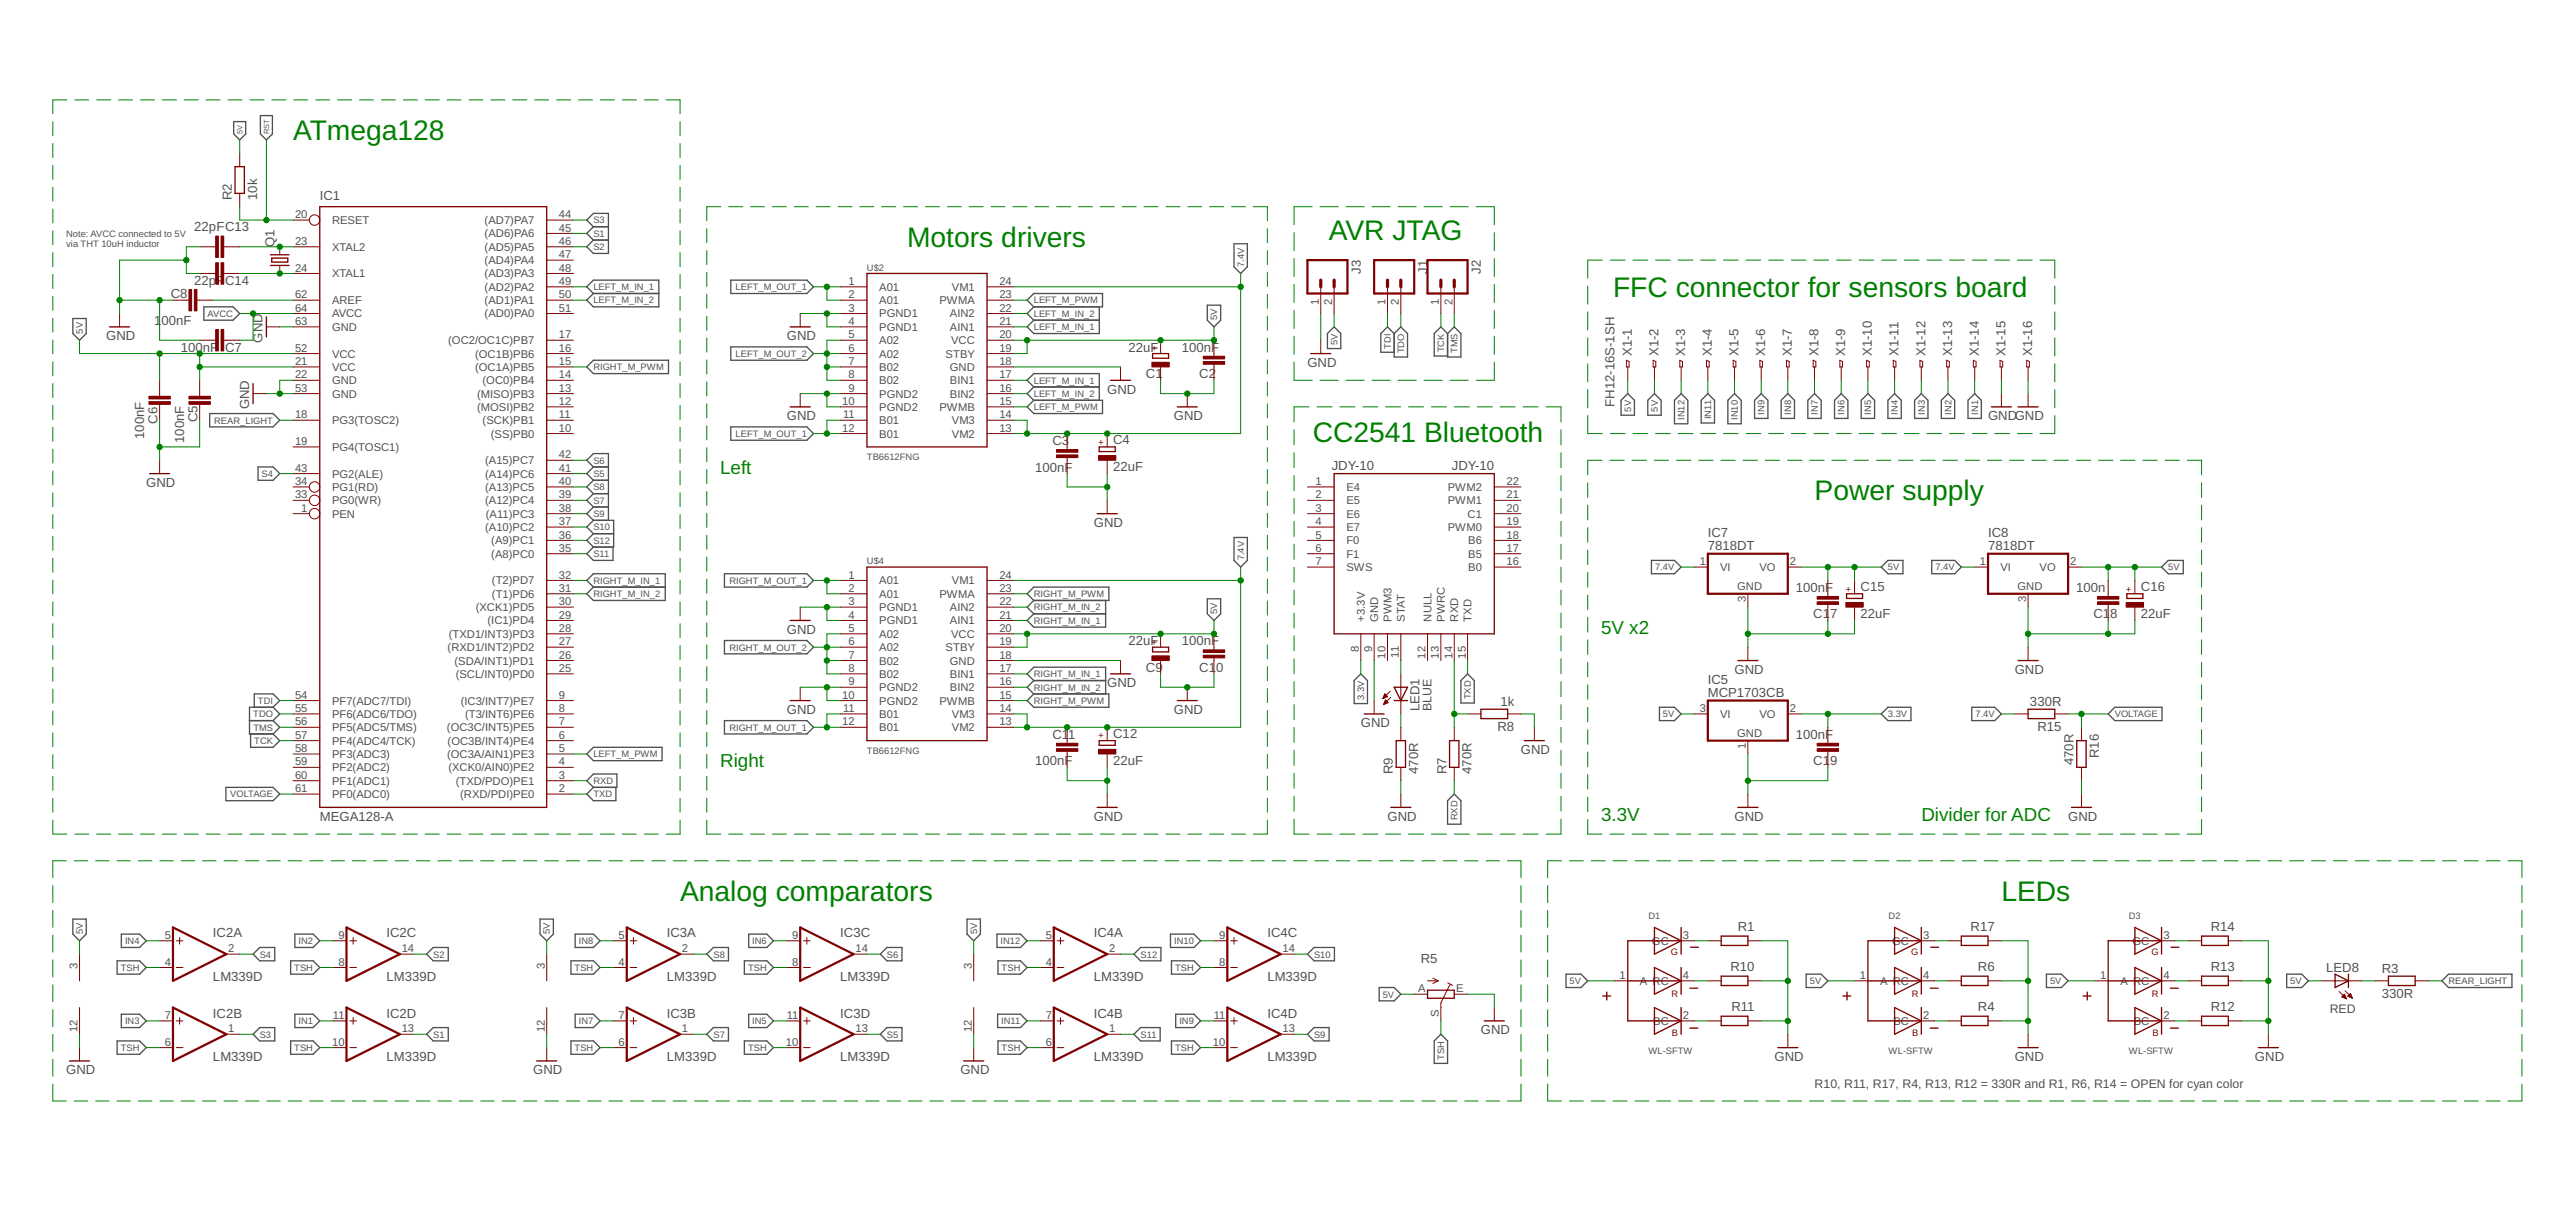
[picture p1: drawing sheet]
<svg xmlns="http://www.w3.org/2000/svg" width="490mm" height="230mm" viewBox="0 0 490 230" stroke-linecap="round" stroke-linejoin="round" font-family="sans-serif">
<defs><g id="words">
<g font-size="5.4" fill="#008000">
<text x="55.8" y="26.6">ATmega128</text>
<text x="172.6" y="46.9">Motors drivers</text>
<text x="252.9" y="45.7">AVR JTAG</text>
<text x="307" y="56.6">FFC connector for sensors board</text>
<text x="249.8" y="84">CC2541 Bluetooth</text>
<text x="345.3" y="95.2">Power supply</text>
<text x="129.4" y="171.4">Analog comparators</text>
<text x="380.9" y="171.4">LEDs</text>
</g>
<g font-size="3.6" fill="#008000">
<text x="137" y="90.1">Left</text>
<text x="304.7" y="120.6">5V x2</text>
<text x="137" y="146">Right</text>
<text x="304.7" y="156.1">3.3V</text>
<text x="365.6" y="156.1">Divider for ADC</text>
</g>
<g font-size="2.5" fill="#505050">
<text x="44.1" y="38.1" transform="rotate(-90 44.1 38.1)">R2</text>
<text x="48.9" y="38.1" transform="rotate(-90 48.9 38.1)">10k</text>
<text x="60.8" y="38.1">IC1</text>
<text x="37" y="44">22pFC13</text>
<text x="52.2" y="46.9" transform="rotate(-90 52.2 46.9)">Q1</text>
<text x="259" y="52.1" transform="rotate(-90 259 52.1)">J3</text>
<text x="271.6" y="52.1" transform="rotate(-90 271.6 52.1)">J1</text>
<text x="281.8" y="52.1" transform="rotate(-90 281.8 52.1)">J2</text>
<text x="32.5" y="56.7">C8</text>
<text x="37" y="54.2">22pFC14</text>
<text x="20.2" y="64.7">GND</text>
<text x="29.4" y="61.8">1</text>
<text x="30.8" y="61.8">00nF</text>
<text x="49.9" y="65.2" transform="rotate(-90 49.9 65.2)">GND</text>
<text x="149.7" y="64.7">GND</text>
<text x="34.4" y="66.9">100nF C7</text>
<text x="214.8" y="66.9">22uF</text>
<text x="218.1" y="72">C1</text>
<text x="224.9" y="66.9">100nF</text>
<text x="228.2" y="72">C2</text>
<text x="248.8" y="69.8">GND</text>
<text x="310.5" y="67.8" transform="rotate(-90 310.5 67.8)">X1-1</text>
<text x="315.6" y="67.8" transform="rotate(-90 315.6 67.8)">X1-2</text>
<text x="320.7" y="67.8" transform="rotate(-90 320.7 67.8)">X1-3</text>
<text x="325.7" y="67.8" transform="rotate(-90 325.7 67.8)">X1-4</text>
<text x="330.8" y="67.8" transform="rotate(-90 330.8 67.8)">X1-5</text>
<text x="335.9" y="67.8" transform="rotate(-90 335.9 67.8)">X1-6</text>
<text x="341" y="67.8" transform="rotate(-90 341 67.8)">X1-7</text>
<text x="346.1" y="67.8" transform="rotate(-90 346.1 67.8)">X1-8</text>
<text x="351.1" y="67.8" transform="rotate(-90 351.1 67.8)">X1-9</text>
<text x="356.2" y="67.8" transform="rotate(-90 356.2 67.8)">X1-10</text>
<text x="361.3" y="67.8" transform="rotate(-90 361.3 67.8)">X1-11</text>
<text x="366.4" y="67.8" transform="rotate(-90 366.4 67.8)">X1-12</text>
<text x="371.5" y="67.8" transform="rotate(-90 371.5 67.8)">X1-13</text>
<text x="376.5" y="67.8" transform="rotate(-90 376.5 67.8)">X1-14</text>
<text x="381.6" y="67.8" transform="rotate(-90 381.6 67.8)">X1-15</text>
<text x="386.7" y="67.8" transform="rotate(-90 386.7 67.8)">X1-16</text>
<text x="47.4" y="77.9" transform="rotate(-90 47.4 77.9)">GND</text>
<text x="210.7" y="74.9">GND</text>
<text x="307.2" y="77.4" transform="rotate(-90 307.2 77.4)">FH12-16S-1SH</text>
<text x="27.5" y="83.5" transform="rotate(-90 27.5 83.5)">100nF</text>
<text x="30" y="80.6" transform="rotate(-90 30 80.6)">C6</text>
<text x="37.6" y="80.4" transform="rotate(-90 37.6 80.4)">C5</text>
<text x="149.7" y="80">GND</text>
<text x="223.4" y="80">GND</text>
<text x="378.3" y="80">GNDGND</text>
<text x="35.1" y="84.3" transform="rotate(-90 35.1 84.3)">100nF</text>
<text x="197" y="89.7">100nF</text>
<text x="200.3" y="84.7">C3</text>
<text x="211.8" y="89.6">22uF</text>
<text x="211.8" y="84.6">C4</text>
<text x="253.4" y="89.4">JDY-10</text>
<text x="276.3" y="89.4">JDY-10</text>
<text x="27.8" y="92.7">GND</text>
<text x="208.2" y="100.3">GND</text>
<text x="325" y="104.7">7818DT</text>
<text x="325" y="102.2">IC7</text>
<text x="378.3" y="104.7">7818DT</text>
<text x="378.3" y="102.2">IC8</text>
<text x="341.7" y="112.6">100nF</text>
<text x="354.1" y="112.5">C15</text>
<text x="395.1" y="112.6">100n</text>
<text x="407.4" y="112.5">C16</text>
<text x="345" y="117.7">C1</text>
<text x="348.2" y="117.7">7</text>
<text x="354.1" y="117.6">22uF</text>
<text x="398.4" y="117.7">C1</text>
<text x="401.6" y="117.7">8</text>
<text x="407.4" y="117.6">22uF</text>
<text x="149.7" y="120.6">GND</text>
<text x="214.8" y="122.7">22uF</text>
<text x="224.9" y="122.7">100nF</text>
<text x="210.7" y="130.7">GND</text>
<text x="218.1" y="127.8">C9</text>
<text x="228.2" y="127.8">C1</text>
<text x="231.4" y="127.8">0</text>
<text x="325" y="130.1">IC5</text>
<text x="330.1" y="128.2">GND</text>
<text x="383.4" y="128.2">GND</text>
<text x="149.7" y="135.8">GND</text>
<text x="223.4" y="135.8">GND</text>
<text x="270.1" y="135.3" transform="rotate(-90 270.1 135.3)">LED1</text>
<text x="285.5" y="134.3">1k</text>
<text x="325" y="132.6">MCP1703CB</text>
<text x="386.3" y="134.3">330R</text>
<text x="200.3" y="140.5">C1</text>
<text x="203.3" y="140.5">1</text>
<text x="211.8" y="140.4">C12</text>
<text x="259" y="138.4">GND</text>
<text x="285" y="139.1">R8</text>
<text x="289.4" y="143.4">GND</text>
<text x="341.7" y="140.5">100nF</text>
<text x="387.7" y="139.1">R15</text>
<text x="197" y="145.6">100nF</text>
<text x="211.8" y="145.5">22uF</text>
<text x="265.1" y="147.2" transform="rotate(-90 265.1 147.2)">R9</text>
<text x="269.9" y="147.2" transform="rotate(-90 269.9 147.2)">470R</text>
<text x="275.2" y="147.2" transform="rotate(-90 275.2 147.2)">R7</text>
<text x="280" y="147.2" transform="rotate(-90 280 147.2)">470R</text>
<text x="345" y="145.6">C1</text>
<text x="348.2" y="145.6">9</text>
<text x="394.6" y="145.6" transform="rotate(-90 394.6 145.6)">470R</text>
<text x="399.4" y="144.2" transform="rotate(-90 399.4 144.2)">R16</text>
<text x="60.8" y="156.1">MEGA128-A</text>
<text x="208.2" y="156.1">GND</text>
<text x="264" y="156.1">GND</text>
<text x="330.1" y="156.1">GND</text>
<text x="393.6" y="156.1">GND</text>
<text x="40.5" y="178.4">IC2A</text>
<text x="73.5" y="178.4">IC2C</text>
<text x="126.9" y="178.4">IC3A</text>
<text x="159.9" y="178.4">IC3C</text>
<text x="208.2" y="178.4">IC4A</text>
<text x="241.2" y="178.4">IC4C</text>
<text x="330.7" y="177.2">R1</text>
<text x="375" y="177.2">R17</text>
<text x="420.7" y="177.2">R14</text>
<text x="270.4" y="183.2">R5</text>
<text x="329.3" y="184.8">R10</text>
<text x="376.4" y="184.8">R6</text>
<text x="420.7" y="184.8">R13</text>
<text x="442.7" y="184.8">LED8</text>
<text x="453.2" y="185.1">R3</text>
<text x="40.5" y="186.6">LM339D</text>
<text x="73.5" y="186.6">LM339D</text>
<text x="126.9" y="186.6">LM339D</text>
<text x="159.9" y="186.6">LM339D</text>
<text x="208.2" y="186.6">LM339D</text>
<text x="241.2" y="186.6">LM339D</text>
<text x="453.2" y="189.9">330R</text>
<text x="40.5" y="193.6">IC2B</text>
<text x="73.5" y="193.6">IC2D</text>
<text x="126.9" y="193.6">IC3B</text>
<text x="159.9" y="193.6">IC3D</text>
<text x="208.2" y="193.6">IC4B</text>
<text x="241.2" y="193.6">IC4D</text>
<text x="281.8" y="196.8">GND</text>
<text x="329.5" y="192.4">R11</text>
<text x="376.4" y="192.4">R4</text>
<text x="420.7" y="192.4">R12</text>
<text x="40.5" y="201.8">LM339D</text>
<text x="73.5" y="201.8">LM339D</text>
<text x="126.9" y="201.8">LM339D</text>
<text x="159.9" y="201.8">LM339D</text>
<text x="208.2" y="201.8">LM339D</text>
<text x="241.2" y="201.8">LM339D</text>
<text x="337.7" y="201.8">GND</text>
<text x="383.4" y="201.8">GND</text>
<text x="429.1" y="201.8">GND</text>
<text x="12.6" y="204.4">GND</text>
<text x="101.5" y="204.4">GND</text>
<text x="182.8" y="204.4">GND</text>
</g>
<g font-size="2.3" fill="#505050">
<text x="272.4" y="135.3" transform="rotate(-90 272.4 135.3)">BLUE</text>
<text x="443.3" y="192.7">RED</text>
<text x="345.3" y="206.9">R10, R11, R17, R4, R13, R12 = 330R and R1, R6, R14 = OPEN for cyan color</text>
</g>
<g font-size="2.1" fill="#505050">
<text x="56.1" y="41.5">20</text>
<text x="106.4" y="41.5">44</text>
<text x="56.1" y="46.6">23</text>
<text x="63.2" y="47.7">XTAL2</text>
<text x="63.2" y="42.6">RESET</text>
<text x="92.2" y="45.2">(AD6)PA6</text>
<text x="92.2" y="42.6">(AD7)PA7</text>
<text x="92.2" y="47.7">(AD5)PA5</text>
<text x="106.4" y="44">45</text>
<text x="106.4" y="46.6">46</text>
<text x="56.1" y="51.7">24</text>
<text x="63.2" y="52.8">XTAL1</text>
<text x="92.2" y="50.2">(AD4)PA4</text>
<text x="92.2" y="52.8">(AD3)PA3</text>
<text x="106.4" y="49.1">47</text>
<text x="106.4" y="51.7">48</text>
<text x="56.1" y="59.3">64</text>
<text x="56.1" y="56.7">62</text>
<text x="63.2" y="57.9">AREF</text>
<text x="92.2" y="55.3">(AD2)PA2</text>
<text x="92.2" y="57.9">(AD1)PA1</text>
<text x="106.4" y="54.2">49</text>
<text x="106.4" y="56.7">50</text>
<text x="106.4" y="59.3">51</text>
<text x="161.5" y="54.2">1</text>
<text x="161.5" y="56.7">2</text>
<text x="161.5" y="59.3">3</text>
<text x="167.3" y="55.3">A01</text>
<text x="167.3" y="57.9">A01</text>
<text x="178.8" y="57.9">PWMA</text>
<text x="181.1" y="55.3">VM1</text>
<text x="190.2" y="59.3">22</text>
<text x="190.2" y="56.7">23</text>
<text x="190.2" y="54.2">24</text>
<text x="251" y="58.1" transform="rotate(-90 251 58.1)">1</text>
<text x="253.5" y="58.1" transform="rotate(-90 253.5 58.1)">2</text>
<text x="263.7" y="58.1" transform="rotate(-90 263.7 58.1)">1</text>
<text x="266.2" y="58.1" transform="rotate(-90 266.2 58.1)">2</text>
<text x="273.8" y="58.1" transform="rotate(-90 273.8 58.1)">1</text>
<text x="276.4" y="58.1" transform="rotate(-90 276.4 58.1)">2</text>
<text x="56.1" y="61.8">63</text>
<text x="63.2" y="60.4">AVCC</text>
<text x="63.2" y="62.9">GND</text>
<text x="85.3" y="65.5">(OC2/OC1C)PB7</text>
<text x="92.2" y="60.4">(AD0)PA0</text>
<text x="106.4" y="64.4">17</text>
<text x="161.5" y="61.8">4</text>
<text x="161.5" y="64.4">5</text>
<text x="167.3" y="60.4">PGND1</text>
<text x="167.3" y="62.9">PGND1</text>
<text x="167.3" y="65.5">A02</text>
<text x="180.8" y="62.9">AIN1</text>
<text x="180.8" y="60.4">AIN2</text>
<text x="181" y="65.5">VCC</text>
<text x="190.2" y="64.4">20</text>
<text x="190.2" y="61.8">21</text>
<text x="56.1" y="66.9">52</text>
<text x="56.1" y="69.4">21</text>
<text x="56.1" y="72">22</text>
<text x="63.2" y="68">VCC</text>
<text x="63.2" y="70.6">VCC</text>
<text x="90.4" y="68">(OC1B)PB6</text>
<text x="90.4" y="70.6">(OC1A)PB5</text>
<text x="106.4" y="66.9">16</text>
<text x="106.4" y="69.4">15</text>
<text x="106.4" y="72">14</text>
<text x="161.5" y="66.9">6</text>
<text x="161.5" y="69.4">7</text>
<text x="161.5" y="72">8</text>
<text x="167.3" y="68">A02</text>
<text x="167.3" y="70.6">B02</text>
<text x="180" y="68">STBY</text>
<text x="180.7" y="70.6">GND</text>
<text x="190.2" y="72">17</text>
<text x="190.2" y="69.4">18</text>
<text x="190.2" y="66.9">19</text>
<text x="56.1" y="74.5">53</text>
<text x="63.2" y="75.6">GND</text>
<text x="63.2" y="73.1">GND</text>
<text x="90.8" y="75.6">(MISO)PB3</text>
<text x="91.8" y="73.1">(OC0)PB4</text>
<text x="106.4" y="74.5">13</text>
<text x="106.4" y="77.1">12</text>
<text x="160.3" y="77.1">10</text>
<text x="161.5" y="74.5">9</text>
<text x="167.3" y="73.1">B02</text>
<text x="167.3" y="75.6">PGND2</text>
<text x="180.8" y="75.6">BIN2</text>
<text x="180.8" y="73.1">BIN1</text>
<text x="190.2" y="77.1">15</text>
<text x="190.2" y="74.5">16</text>
<text x="56.1" y="79.6">18</text>
<text x="63.2" y="80.7">PG3(TOSC2)</text>
<text x="90.8" y="78.2">(MOSI)PB2</text>
<text x="91.8" y="80.7">(SCK)PB1</text>
<text x="93.4" y="83.3">(SS)PB0</text>
<text x="106.4" y="79.6">11</text>
<text x="106.4" y="82.1">10</text>
<text x="160.3" y="82.1">12</text>
<text x="160.4" y="79.6">11</text>
<text x="167.3" y="78.2">PGND2</text>
<text x="167.3" y="80.7">B01</text>
<text x="167.3" y="83.3">B01</text>
<text x="178.8" y="78.2">PWMB</text>
<text x="181.1" y="83.3">VM2</text>
<text x="181.1" y="80.7">VM3</text>
<text x="190.2" y="82.1">13</text>
<text x="190.2" y="79.6">14</text>
<text x="56.1" y="84.7">19</text>
<text x="56.1" y="89.8">43</text>
<text x="63.2" y="85.8">PG4(TOSC1)</text>
<text x="92.3" y="88.3">(A15)PC7</text>
<text x="106.4" y="87.2">42</text>
<text x="106.4" y="89.8">41</text>
<text x="56.1" y="94.8">33</text>
<text x="56.1" y="92.3">34</text>
<text x="63.2" y="96">PG0(WR)</text>
<text x="63.2" y="93.4">PG1(RD)</text>
<text x="63.2" y="90.9">PG2(ALE)</text>
<text x="92.3" y="90.9">(A14)PC6</text>
<text x="92.3" y="93.4">(A13)PC5</text>
<text x="92.3" y="96">(A12)PC4</text>
<text x="106.4" y="92.3">40</text>
<text x="106.4" y="94.8">39</text>
<text x="250.3" y="92.3">1</text>
<text x="250.3" y="94.8">2</text>
<text x="256.2" y="93.4">E4</text>
<text x="256.2" y="96">E5</text>
<text x="275.5" y="96">PWM1</text>
<text x="275.5" y="93.4">PWM2</text>
<text x="286.7" y="94.8">21</text>
<text x="286.7" y="92.3">22</text>
<text x="57.3" y="97.4">1</text>
<text x="63.2" y="98.5">PEN</text>
<text x="92.3" y="101">(A10)PC2</text>
<text x="92.5" y="98.5">(A11)PC3</text>
<text x="106.4" y="97.4">38</text>
<text x="106.4" y="99.9">37</text>
<text x="250.3" y="97.4">3</text>
<text x="250.3" y="99.9">4</text>
<text x="256.2" y="98.5">E6</text>
<text x="256.2" y="101">E7</text>
<text x="275.5" y="101">PWM0</text>
<text x="279.3" y="98.5">C1</text>
<text x="286.7" y="99.9">19</text>
<text x="286.7" y="97.4">20</text>
<text x="93.5" y="103.6">(A9)PC1</text>
<text x="93.5" y="106.1">(A8)PC0</text>
<text x="106.4" y="102.5">36</text>
<text x="106.4" y="105">35</text>
<text x="250.3" y="102.5">5</text>
<text x="250.3" y="105">6</text>
<text x="250.3" y="107.5">7</text>
<text x="256.2" y="103.6">F0</text>
<text x="256.2" y="106.1">F1</text>
<text x="279.4" y="106.1">B5</text>
<text x="279.4" y="103.6">B6</text>
<text x="286.7" y="107.5">16</text>
<text x="286.7" y="105">17</text>
<text x="286.7" y="102.5">18</text>
<text x="323.4" y="107.5">1</text>
<text x="340.6" y="107.5">2</text>
<text x="376.8" y="107.5">1</text>
<text x="393.9" y="107.5">2</text>
<text x="93.6" y="111.2">(T2)PD7</text>
<text x="93.6" y="113.7">(T1)PD6</text>
<text x="106.4" y="110.1">32</text>
<text x="106.4" y="112.6">31</text>
<text x="161.5" y="110.1">1</text>
<text x="161.5" y="112.6">2</text>
<text x="167.3" y="111.2">A01</text>
<text x="167.3" y="113.7">A01</text>
<text x="178.8" y="113.7">PWMA</text>
<text x="181.1" y="111.2">VM1</text>
<text x="190.2" y="112.6">23</text>
<text x="190.2" y="110.1">24</text>
<text x="256.2" y="108.7">SWS</text>
<text x="279.4" y="108.7">B0</text>
<text x="327.3" y="108.7">VI</text>
<text x="330.6" y="112.2">GND</text>
<text x="334.8" y="108.7">VO</text>
<text x="380.7" y="108.7">VI</text>
<text x="383.9" y="112.2">GND</text>
<text x="388.1" y="108.7">VO</text>
<text x="90.5" y="116.3">(XCK1)PD5</text>
<text x="92.8" y="118.8">(IC1)PD4</text>
<text x="106.4" y="115.2">30</text>
<text x="106.4" y="117.7">29</text>
<text x="161.5" y="115.2">3</text>
<text x="161.5" y="117.7">4</text>
<text x="167.3" y="116.3">PGND1</text>
<text x="167.3" y="118.8">PGND1</text>
<text x="180.8" y="118.8">AIN1</text>
<text x="180.8" y="116.3">AIN2</text>
<text x="190.2" y="117.7">21</text>
<text x="190.2" y="115.2">22</text>
<text x="259.7" y="118.3" transform="rotate(-90 259.7 118.3)">+3.3V</text>
<text x="262.3" y="118.3" transform="rotate(-90 262.3 118.3)">GND</text>
<text x="264.8" y="118.3" transform="rotate(-90 264.8 118.3)">PWM3</text>
<text x="267.3" y="118.3" transform="rotate(-90 267.3 118.3)">STAT</text>
<text x="272.4" y="118.3" transform="rotate(-90 272.4 118.3)">NULL</text>
<text x="275" y="118.3" transform="rotate(-90 275 118.3)">PWRC</text>
<text x="277.5" y="118.3" transform="rotate(-90 277.5 118.3)">RXD</text>
<text x="280" y="118.3" transform="rotate(-90 280 118.3)">TXD</text>
<text x="332.2" y="114.5" transform="rotate(-90 332.2 114.5)">3</text>
<text x="385.6" y="114.5" transform="rotate(-90 385.6 114.5)">3</text>
<text x="85.2" y="123.9">(RXD1/INT2)PD2</text>
<text x="85.4" y="121.3">(TXD1/INT3)PD3</text>
<text x="106.4" y="120.2">28</text>
<text x="106.4" y="122.8">27</text>
<text x="106.4" y="125.3">26</text>
<text x="161.5" y="120.2">5</text>
<text x="161.5" y="122.8">6</text>
<text x="161.5" y="125.3">7</text>
<text x="167.3" y="121.3">A02</text>
<text x="167.3" y="123.9">A02</text>
<text x="180" y="123.9">STBY</text>
<text x="181" y="121.3">VCC</text>
<text x="190.2" y="125.3">18</text>
<text x="190.2" y="122.8">19</text>
<text x="190.2" y="120.2">20</text>
<text x="258.6" y="124.1" transform="rotate(-90 258.6 124.1)">8</text>
<text x="261.1" y="124.1" transform="rotate(-90 261.1 124.1)">9</text>
<text x="263.7" y="125.3" transform="rotate(-90 263.7 125.3)">10</text>
<text x="266.2" y="125.1" transform="rotate(-90 266.2 125.1)">11</text>
<text x="271.3" y="125.3" transform="rotate(-90 271.3 125.3)">12</text>
<text x="273.8" y="125.3" transform="rotate(-90 273.8 125.3)">13</text>
<text x="276.4" y="125.3" transform="rotate(-90 276.4 125.3)">14</text>
<text x="278.9" y="125.3" transform="rotate(-90 278.9 125.3)">15</text>
<text x="86.5" y="126.4">(SDA/INT1)PD1</text>
<text x="86.7" y="129">(SCL/INT0)PD0</text>
<text x="106.4" y="127.8">25</text>
<text x="161.5" y="127.8">8</text>
<text x="161.5" y="130.4">9</text>
<text x="167.3" y="126.4">B02</text>
<text x="167.3" y="129">B02</text>
<text x="167.3" y="131.5">PGND2</text>
<text x="180.7" y="126.4">GND</text>
<text x="180.8" y="131.5">BIN2</text>
<text x="180.8" y="129">BIN1</text>
<text x="190.2" y="130.4">16</text>
<text x="190.2" y="127.8">17</text>
<text x="56.1" y="135.5">55</text>
<text x="56.1" y="132.9">54</text>
<text x="63.2" y="136.6">PF6(ADC6/TDO)</text>
<text x="63.2" y="134">PF7(ADC7/TDI)</text>
<text x="87.7" y="134">(IC3/INT7)PE7</text>
<text x="88.5" y="136.6">(T3/INT6)PE6</text>
<text x="106.4" y="135.5">8</text>
<text x="106.4" y="132.9">9</text>
<text x="160.3" y="132.9">10</text>
<text x="160.4" y="135.5">11</text>
<text x="167.3" y="134">PGND2</text>
<text x="167.3" y="136.6">B01</text>
<text x="178.8" y="134">PWMB</text>
<text x="181.1" y="136.6">VM3</text>
<text x="190.2" y="135.5">14</text>
<text x="190.2" y="132.9">15</text>
<text x="323.4" y="135.5">3</text>
<text x="327.3" y="136.6">VI</text>
<text x="334.8" y="136.6">VO</text>
<text x="340.6" y="135.5">2</text>
<text x="56.1" y="143.1">58</text>
<text x="56.1" y="140.5">57</text>
<text x="56.1" y="138">56</text>
<text x="63.2" y="141.7">PF4(ADC4/TCK)</text>
<text x="63.2" y="139.1">PF5(ADC5/TMS)</text>
<text x="85.1" y="139.1">(OC3C/INT5)PE5</text>
<text x="85.2" y="141.7">(OC3B/INT4)PE4</text>
<text x="106.4" y="143.1">5</text>
<text x="106.4" y="140.5">6</text>
<text x="106.4" y="138">7</text>
<text x="160.3" y="138">12</text>
<text x="167.3" y="139.1">B01</text>
<text x="181.1" y="139.1">VM2</text>
<text x="190.2" y="138">13</text>
<text x="330.6" y="140.1">GND</text>
<text x="332.2" y="142.4" transform="rotate(-90 332.2 142.4)">1</text>
<text x="56.1" y="148.2">60</text>
<text x="56.1" y="145.6">59</text>
<text x="63.2" y="149.3">PF1(ADC1)</text>
<text x="63.2" y="146.7">PF2(ADC2)</text>
<text x="63.2" y="144.2">PF3(ADC3)</text>
<text x="85.1" y="144.2">(OC3A/AIN1)PE3</text>
<text x="85.3" y="146.7">(XCK0/AIN0)PE2</text>
<text x="86.7" y="149.3">(TXD/PDO)PE1</text>
<text x="106.4" y="148.2">3</text>
<text x="106.4" y="145.6">4</text>
<text x="56.1" y="150.7">61</text>
<text x="63.2" y="151.8">PF0(ADC0)</text>
<text x="87.6" y="151.8">(RXD/PDI)PE0</text>
<text x="106.4" y="150.7">2</text>
<text x="31.4" y="178.6">5</text>
<text x="64.4" y="178.6">9</text>
<text x="117.7" y="178.6">5</text>
<text x="150.7" y="178.6">9</text>
<text x="199" y="178.6">5</text>
<text x="232" y="178.6">9</text>
<text x="314.4" y="179.8">GC</text>
<text x="320.3" y="178.6">3</text>
<text x="360.1" y="179.8">GC</text>
<text x="366" y="178.6">3</text>
<text x="405.8" y="179.8">GC</text>
<text x="411.7" y="178.6">3</text>
<text x="14.8" y="184.3" transform="rotate(-90 14.8 184.3)">3</text>
<text x="31.4" y="183.7">4</text>
<text x="43.4" y="181.2">2</text>
<text x="64.4" y="183.7">8</text>
<text x="76.4" y="181.2">14</text>
<text x="103.7" y="184.3" transform="rotate(-90 103.7 184.3)">3</text>
<text x="117.7" y="183.7">4</text>
<text x="129.8" y="181.2">2</text>
<text x="150.7" y="183.7">8</text>
<text x="162.8" y="181.2">14</text>
<text x="184.9" y="184.3" transform="rotate(-90 184.9 184.3)">3</text>
<text x="199" y="183.7">4</text>
<text x="211.1" y="181.2">2</text>
<text x="232" y="183.7">8</text>
<text x="244.1" y="181.2">14</text>
<text x="269.9" y="188.8">A</text>
<text x="277.1" y="188.8">E</text>
<text x="308.2" y="186.3">1</text>
<text x="312.1" y="187.4">A RC</text>
<text x="320.3" y="186.3">4</text>
<text x="353.9" y="186.3">1</text>
<text x="357.8" y="187.4">A RC</text>
<text x="366" y="186.3">4</text>
<text x="399.6" y="186.3">1</text>
<text x="403.5" y="187.4">A RC</text>
<text x="411.7" y="186.3">4</text>
<text x="14.8" y="196.4" transform="rotate(-90 14.8 196.4)">12</text>
<text x="31.4" y="193.9">7</text>
<text x="43.4" y="196.4">1</text>
<text x="63.4" y="193.9">11</text>
<text x="76.4" y="196.4">13</text>
<text x="103.7" y="196.4" transform="rotate(-90 103.7 196.4)">12</text>
<text x="117.7" y="193.9">7</text>
<text x="129.8" y="196.4">1</text>
<text x="149.7" y="193.9">11</text>
<text x="162.8" y="196.4">13</text>
<text x="184.9" y="196.4" transform="rotate(-90 184.9 196.4)">12</text>
<text x="199" y="193.9">7</text>
<text x="211.1" y="196.4">1</text>
<text x="231" y="193.9">11</text>
<text x="244.1" y="196.4">13</text>
<text x="273.8" y="193.5" transform="rotate(-90 273.8 193.5)">S</text>
<text x="314.6" y="195">BC</text>
<text x="320.3" y="193.9">2</text>
<text x="360.3" y="195">BC</text>
<text x="366" y="193.9">2</text>
<text x="406" y="195">BC</text>
<text x="411.7" y="193.9">2</text>
<text x="31.4" y="199">6</text>
<text x="63.2" y="199">10</text>
<text x="117.7" y="199">6</text>
<text x="149.6" y="199">10</text>
<text x="199" y="199">6</text>
<text x="230.8" y="199">10</text>
</g>
<g font-size="1.8" fill="#505050">
<text x="12.6" y="45">Note: AVCC connected to 5V</text>
<text x="12.6" y="46.9">via THT 10uH inductor</text>
<text x="112.9" y="45">S1</text>
<text x="112.9" y="47.6">S2</text>
<text x="112.9" y="42.5">S3</text>
<text x="165" y="51.5">U$2</text>
<text x="236.7" y="50.8" transform="rotate(-90 236.7 50.8)">7.4V</text>
<text x="112.9" y="57.7">LEFT_M_IN_2</text>
<text x="112.9" y="55.2">LEFT_M_IN_1</text>
<text x="140" y="55.2">LEFT_M_OUT_1</text>
<text x="196.7" y="57.7">LEFT_M_PWM</text>
<text x="15.8" y="63.5" transform="rotate(-90 15.8 63.5)">5V</text>
<text x="39.5" y="60.3">AVCC</text>
<text x="196.7" y="60.3">LEFT_M_IN_2</text>
<text x="196.7" y="62.8">LEFT_M_IN_1</text>
<text x="231.6" y="60.9" transform="rotate(-90 231.6 60.9)">5V</text>
<text x="254.5" y="65.6" transform="rotate(-90 254.5 65.6)">5V</text>
<text x="112.9" y="70.4">RIGHT_M_PWM</text>
<text x="140" y="67.9">LEFT_M_OUT_2</text>
<text x="264.7" y="66.3" transform="rotate(-90 264.7 66.3)">TDI</text>
<text x="267.2" y="67.2" transform="rotate(-90 267.2 67.2)">TDO</text>
<text x="274.8" y="67" transform="rotate(-90 274.8 67)">TCK</text>
<text x="277.4" y="67.2" transform="rotate(-90 277.4 67.2)">TMS</text>
<text x="196.7" y="75.5">LEFT_M_IN_2</text>
<text x="196.7" y="73">LEFT_M_IN_1</text>
<text x="40.8" y="80.6">REAR_LIGHT</text>
<text x="140" y="83.1">LEFT_M_OUT_1</text>
<text x="196.7" y="78.1">LEFT_M_PWM</text>
<text x="310.4" y="78.3" transform="rotate(-90 310.4 78.3)">5V</text>
<text x="315.5" y="78.3" transform="rotate(-90 315.5 78.3)">5V</text>
<text x="320.5" y="79.9" transform="rotate(-90 320.5 79.9)">IN12</text>
<text x="325.6" y="79.8" transform="rotate(-90 325.6 79.8)">IN11</text>
<text x="330.7" y="79.9" transform="rotate(-90 330.7 79.9)">IN10</text>
<text x="335.8" y="78.9" transform="rotate(-90 335.8 78.9)">IN9</text>
<text x="340.9" y="78.9" transform="rotate(-90 340.9 78.9)">IN8</text>
<text x="345.9" y="78.9" transform="rotate(-90 345.9 78.9)">IN7</text>
<text x="351" y="78.9" transform="rotate(-90 351 78.9)">IN6</text>
<text x="356.1" y="78.9" transform="rotate(-90 356.1 78.9)">IN5</text>
<text x="361.2" y="78.9" transform="rotate(-90 361.2 78.9)">IN4</text>
<text x="366.3" y="78.9" transform="rotate(-90 366.3 78.9)">IN3</text>
<text x="371.3" y="78.9" transform="rotate(-90 371.3 78.9)">IN2</text>
<text x="376.4" y="78.9" transform="rotate(-90 376.4 78.9)">IN1</text>
<text x="112.9" y="88.2">S6</text>
<text x="165" y="87.6">TB6612FNG</text>
<text x="49.8" y="90.7">S4</text>
<text x="112.9" y="90.7">S5</text>
<text x="112.9" y="95.8">S7</text>
<text x="112.9" y="93.3">S8</text>
<text x="112.9" y="98.4">S9</text>
<text x="112.9" y="100.9">S10</text>
<text x="112.9" y="106">S11</text>
<text x="112.9" y="103.4">S12</text>
<text x="165" y="107.4">U$4</text>
<text x="236.7" y="106.6" transform="rotate(-90 236.7 106.6)">7.4V</text>
<text x="112.9" y="113.6">RIGHT_M_IN_2</text>
<text x="112.9" y="111.1">RIGHT_M_IN_1</text>
<text x="138.8" y="111.1">RIGHT_M_OUT_1</text>
<text x="196.7" y="113.6">RIGHT_M_PWM</text>
<text x="315" y="108.5">7.4V</text>
<text x="359.3" y="108.5">5V</text>
<text x="368.3" y="108.5">7.4V</text>
<text x="412.6" y="108.5">5V</text>
<text x="196.7" y="116.1">RIGHT_M_IN_2</text>
<text x="196.7" y="118.7">RIGHT_M_IN_1</text>
<text x="231.6" y="116.8" transform="rotate(-90 231.6 116.8)">5V</text>
<text x="138.8" y="123.8">RIGHT_M_OUT_2</text>
<text x="196.7" y="131.4">RIGHT_M_IN_2</text>
<text x="196.7" y="128.8">RIGHT_M_IN_1</text>
<text x="48.2" y="136.5">TDO</text>
<text x="49.1" y="133.9">TDI</text>
<text x="196.7" y="133.9">RIGHT_M_PWM</text>
<text x="259.6" y="133.1" transform="rotate(-90 259.6 133.1)">3.3V</text>
<text x="279.9" y="133.1" transform="rotate(-90 279.9 133.1)">TXD</text>
<text x="316.5" y="136.5">5V</text>
<text x="359.3" y="136.5">3.3V</text>
<text x="375.9" y="136.5">7.4V</text>
<text x="402.4" y="136.5">VOLTAGE</text>
<text x="48.2" y="139">TMS</text>
<text x="48.4" y="141.5">TCK</text>
<text x="138.8" y="139">RIGHT_M_OUT_1</text>
<text x="165" y="143.4">TB6612FNG</text>
<text x="112.9" y="149.2">RXD</text>
<text x="112.9" y="144.1">LEFT_M_PWM</text>
<text x="43.8" y="151.7">VOLTAGE</text>
<text x="112.9" y="151.7">TXD</text>
<text x="277.4" y="156.1" transform="rotate(-90 277.4 156.1)">RXD</text>
<text x="15.8" y="177.7" transform="rotate(-90 15.8 177.7)">5V</text>
<text x="23.8" y="179.6">IN4</text>
<text x="56.8" y="179.6">IN2</text>
<text x="104.7" y="177.7" transform="rotate(-90 104.7 177.7)">5V</text>
<text x="110.1" y="179.6">IN8</text>
<text x="143.2" y="179.6">IN6</text>
<text x="185.9" y="177.7" transform="rotate(-90 185.9 177.7)">5V</text>
<text x="190.4" y="179.6">IN12</text>
<text x="223.4" y="179.6">IN10</text>
<text x="313.7" y="174.8">D1</text>
<text x="359.4" y="174.8">D2</text>
<text x="405.1" y="174.8">D3</text>
<text x="23" y="184.7">TSH</text>
<text x="49.4" y="182.2">S4</text>
<text x="56" y="184.7">TSH</text>
<text x="82.4" y="182.2">S2</text>
<text x="109.3" y="184.7">TSH</text>
<text x="135.8" y="182.2">S8</text>
<text x="142.4" y="184.7">TSH</text>
<text x="168.8" y="182.2">S6</text>
<text x="190.6" y="184.7">TSH</text>
<text x="217" y="182.2">S12</text>
<text x="223.6" y="184.7">TSH</text>
<text x="250.1" y="182.2">S10</text>
<text x="263.1" y="189.8">5V</text>
<text x="298.7" y="187.2">5V</text>
<text x="344.4" y="187.2">5V</text>
<text x="390.1" y="187.2">5V</text>
<text x="435.8" y="187.2">5V</text>
<text x="465.9" y="187.2">REAR_LIGHT</text>
<text x="23.8" y="194.9">IN3</text>
<text x="49.4" y="197.4">S3</text>
<text x="56.8" y="194.9">IN1</text>
<text x="82.4" y="197.4">S1</text>
<text x="110.1" y="194.9">IN7</text>
<text x="135.8" y="197.4">S7</text>
<text x="143.2" y="194.9">IN5</text>
<text x="168.8" y="197.4">S5</text>
<text x="190.5" y="194.9">IN11</text>
<text x="217" y="197.4">S11</text>
<text x="224.4" y="194.9">IN9</text>
<text x="250.1" y="197.4">S9</text>
<text x="23" y="199.9">TSH</text>
<text x="56" y="199.9">TSH</text>
<text x="109.3" y="199.9">TSH</text>
<text x="142.4" y="199.9">TSH</text>
<text x="190.6" y="199.9">TSH</text>
<text x="223.6" y="199.9">TSH</text>
<text x="274.8" y="201.6" transform="rotate(-90 274.8 201.6)">TSH</text>
<text x="313.7" y="200.6">WL-SFTW</text>
<text x="359.4" y="200.6">WL-SFTW</text>
<text x="405.1" y="200.6">WL-SFTW</text>
</g>
<g font-size="1.8" fill="#800000">
<text x="220.3" y="66.9" transform="rotate(-90 220.3 66.9)">+</text>
<text x="210.1" y="84.6" transform="rotate(-90 210.1 84.6)">+</text>
<text x="352.3" y="112.6" transform="rotate(-90 352.3 112.6)">+</text>
<text x="405.7" y="112.6" transform="rotate(-90 405.7 112.6)">+</text>
<text x="220.3" y="122.7" transform="rotate(-90 220.3 122.7)">+</text>
<text x="210.1" y="140.5" transform="rotate(-90 210.1 140.5)">+</text>
<text x="318" y="181.7">G</text>
<text x="363.7" y="181.7">G</text>
<text x="409.4" y="181.7">G</text>
<text x="318.1" y="189.6">R</text>
<text x="363.8" y="189.6">R</text>
<text x="409.5" y="189.6">R</text>
<text x="318.2" y="197.1">B</text>
<text x="363.9" y="197.1">B</text>
<text x="409.6" y="197.1">B</text>
</g>
<g font-size="1.4" fill="#505050">
<text x="46.1" y="25.5" transform="rotate(-90 46.1 25.5)">5V</text>
<text x="51.2" y="25.5" transform="rotate(-90 51.2 25.5)">RST</text>
</g>
</g></defs>
<g fill="none" stroke="#505050" stroke-width=".25">
<path d="M44.5 23.1h2.3v2.4l-1.2 1.1-1.1-1.1zM49.6 22h2.2v3.5l-1.1 1.1-1.1-1.1zM38.8 58.4h5.5l1.3 1.2-1.3 1.3h-5.5zM111.7 54.6l1.2-1.3h12.5v5.1h-12.5l-1.2-1.3 1.2-1.3zM112.9 55.8h12.5M112.9 43.1l-1.2-1.2 1.2-1.3h2.9v7.6h-2.9l-1.2-1.3 1.2-1.2M112.9 43.1l-1.2 1.3 1.2 1.3M112.9 43.1h2.9M112.9 45.7h2.9M139.1 53.3h14.4l1.3 1.3-1.3 1.2h-14.4zM195.5 57.1l1.2-1.3h13.1v2.6h-13.1zM196.7 58.4l-1.2 1.2 1.2 1.3"/>
<path d="M209.2 58.4v5.1h-12.5l-1.2-1.3 1.2-1.3M229.7 58.1h2.6v2.8l-1.3 1.3-1.3-1.3zM234.8 46.4h2.6v4.4l-1.3 1.2-1.3-1.2zM13.9 60.6h2.5v2.9l-1.3 1.2-1.2-1.2zM39.9 78.7h12.1l1.2 1.2-1.2 1.3h-12.1zM112.9 68.5h14.3v2.6h-14.3l-1.2-1.3zM139.1 66h14.4l1.3 1.3-1.3 1.2h-14.4zM195.5 77.4l1.2-1.2h13.1v2.5h-13.1zM196.7 60.9h12.5M196.7 73.6l-1.2-1.3 1.2-1.2h12.5v5.1M196.7 73.6l-1.2 1.3 1.2 1.3M196.7 73.6h12.5"/>
<path d="M253.9 62.2l1.2 1.3v2.8h-2.5v-2.8zM265.3 63.5l1.3-1.3 1.2 1.3v4.4h-2.5zM265.3 63.5l-1.3-1.3-1.2 1.3v3.5h2.5M275.5 63.5l-1.3-1.3-1.3 1.3v4.2h2.6M276.7 62.2l1.3 1.3v4.4h-2.5v-4.4zM309.8 74.9l1.2 1.3v2.8h-2.5v-2.8zM313.6 76.2l1.2-1.3 1.3 1.3v2.8h-2.5zM318.6 76.2l1.3-1.3 1.3 1.3v4.4h-2.6zM325 74.9l1.3 1.3v4.3h-2.6v-4.3zM330.1 74.9l1.2 1.3v4.4h-2.5v-4.4zM333.9 76.2l1.3-1.3 1.2 1.3v3.4h-2.5zM338.9 76.2l1.3-1.3 1.3 1.3v3.4h-2.6z"/>
<path d="M344 76.2l1.3-1.3 1.3 1.3v3.4h-2.6zM349.1 76.2l1.3-1.3 1.2 1.3v3.4h-2.5zM354.2 76.2l1.3-1.3 1.2 1.3v3.4h-2.5zM359.3 76.2l1.2-1.3 1.3 1.3v3.4h-2.5zM364.3 76.2l1.3-1.3 1.3 1.3v3.4h-2.6zM369.4 76.2l1.3-1.3 1.3 1.3v3.4h-2.6zM375.8 74.9l1.2 1.3v3.4h-2.5v-3.4zM49.1 88.8h2.9l1.2 1.3-1.2 1.3h-2.9zM112.9 96.5l-1.2 1.2 1.2 1.3M112.9 96.5h2.9M112.9 99h3.9v5.1h-3.9M112.9 88.8l-1.2-1.2 1.2-1.3h2.9v12.7"/>
<path d="M112.9 99l-1.2 1.3 1.2 1.2M112.9 88.8l-1.2 1.3 1.2 1.3M112.9 88.8h2.9M112.9 91.4h2.9M112.9 93.9l-1.2 1.3 1.2 1.3M112.9 93.9h2.9M112.9 91.4l-1.2 1.2 1.2 1.3M139.1 81.2h14.4l1.3 1.3-1.3 1.3h-14.4zM111.7 110.4l1.2-1.2h13.7v5h-13.7l-1.2-1.2 1.2-1.3zM112.9 104.1l-1.2 1.2 1.2 1.3h3.7v-2.5M112.9 111.7h13.7M112.9 101.5h3.9"/>
<path d="M112.9 101.5l-1.2 1.3 1.2 1.3M137.9 109.2h15.6l1.3 1.2-1.3 1.3h-15.6zM195.5 113l1.2-1.3h14.3v2.5h-14.3zM196.7 114.2l-1.2 1.3 1.2 1.3M196.7 116.8h13.7M210.4 114.2v5.1h-13.7l-1.2-1.3 1.2-1.2M229.7 113.9h2.6v2.9l-1.3 1.2-1.3-1.2zM234.8 102.3h2.6v4.3l-1.3 1.3-1.3-1.3zM314.3 106.6h4.3l1.3 1.3-1.3 1.3h-4.3zM358 107.9l1.3-1.3h2.8v2.6h-2.8zM367.6 106.6h4.4l1.2 1.3-1.2 1.3h-4.4zM412.6 106.6h2.9v2.6h-2.9l-1.3-1.3z"/>
<path d="M47.5 137.1h4.5M47.7 139.6v2.6h4.3l1.2-1.3-1.2-1.3M48.4 134.6v-2.6h3.6l1.2 1.3-1.2 1.3M52 134.6h-4.5v5h4.5M52 134.6l1.2 1.2-1.2 1.3M52 137.1l1.2 1.3-1.2 1.2M137.9 137.1h15.6l1.3 1.3-1.3 1.2h-15.6zM137.9 121.9h15.6l1.3 1.2-1.3 1.3h-15.6zM195.5 133.3l1.2-1.3h14.3v2.6h-14.3zM196.7 129.5l-1.2 1.2 1.2 1.3M196.7 129.5l-1.2-1.3 1.2-1.3h13.7v5.1M196.7 129.5h13.7"/>
<path d="M259 128.2l1.2 1.3v4.4h-2.5v-4.4zM279.3 128.2l1.2 1.3v4.3h-2.5v-4.3zM315.8 134.6h2.8l1.3 1.2-1.3 1.3h-2.8zM358 135.8l1.3-1.2h4.3v2.5h-4.3zM375.2 134.6h4.4l1.3 1.2-1.3 1.3h-4.4zM401.2 135.8l1.2-1.2h9v2.5h-9zM43 149.8h9l1.2 1.3-1.2 1.2h-9zM111.7 148.5l1.2-1.2h4.5v2.5h-4.5zM112.9 142.2h13.1v2.5h-13.1l-1.2-1.3zM112.9 149.8l-1.2 1.3 1.2 1.2h4.3v-2.5M276.7 151.1l1.3 1.2v4.5h-2.5v-4.5zM13.9 174.9h2.5v2.8l-1.3 1.3-1.2-1.3z"/>
<path d="M23.1 177.7h3.5l1.2 1.3-1.2 1.3h-3.5zM56.1 177.7h3.5l1.3 1.3-1.3 1.3h-3.5zM102.8 174.9h2.5v2.8l-1.3 1.3-1.2-1.3zM109.5 177.7h3.4l1.3 1.3-1.3 1.3h-3.4zM142.5 177.7h3.4l1.3 1.3-1.3 1.3h-3.4zM184 174.9h2.6v2.8l-1.3 1.3-1.3-1.3zM189.7 177.7h4.5l1.3 1.3-1.3 1.3h-4.5zM222.7 177.7h4.5l1.3 1.3-1.3 1.3h-4.5zM22.3 182.8h4.3l1.2 1.3-1.2 1.2h-4.3zM22.3 198h4.3l1.2 1.3-1.2 1.3h-4.3zM23.1 193h3.5l1.2 1.2-1.2 1.3h-3.5zM49.4 195.5h2.9v2.5h-2.9l-1.2-1.2z"/>
<path d="M49.4 180.3h2.9v2.5h-2.9l-1.2-1.3zM55.3 182.8h4.3l1.3 1.3-1.3 1.2h-4.3zM55.3 198h4.3l1.3 1.3-1.3 1.3h-4.3zM56.1 193h3.5l1.3 1.2-1.3 1.3h-3.5zM81.2 196.8l1.2-1.3h2.9v2.5h-2.9zM82.4 180.3h2.9v2.5h-2.9l-1.2-1.3zM108.6 182.8h4.3l1.3 1.3-1.3 1.2h-4.3zM108.6 198h4.3l1.3 1.3-1.3 1.3h-4.3zM109.5 193h3.4l1.3 1.2-1.3 1.3h-3.4zM135.8 195.5h2.8v2.5h-2.8l-1.3-1.2zM135.8 180.3h2.8v2.5h-2.8l-1.3-1.3zM141.6 182.8h4.3l1.3 1.3-1.3 1.2h-4.3z"/>
<path d="M141.6 198h4.3l1.3 1.3-1.3 1.3h-4.3zM142.5 193h3.4l1.3 1.2-1.3 1.3h-3.4zM167.5 196.8l1.3-1.3h2.8v2.5h-2.8zM168.8 180.3h2.8v2.5h-2.8l-1.3-1.3zM189.8 193h4.4l1.3 1.2-1.3 1.3h-4.4zM189.9 182.8h4.3l1.3 1.3-1.3 1.2h-4.3zM189.9 198h4.3l1.3 1.3-1.3 1.3h-4.3zM217 195.5h3.8v2.5h-3.8l-1.2-1.2zM217 180.3h3.9v2.5h-3.9l-1.2-1.3zM222.9 182.8h4.3l1.3 1.3-1.3 1.2h-4.3zM222.9 198h4.3l1.3 1.3-1.3 1.3h-4.3zM223.7 193h3.5l1.3 1.2-1.3 1.3h-3.5z"/>
<path d="M250.1 195.5h2.8v2.5h-2.8l-1.3-1.2zM250.1 180.3h3.8v2.5h-3.8l-1.3-1.3zM262.4 187.9h2.9l1.3 1.2-1.3 1.3h-2.9zM272.9 198l1.3-1.2 1.3 1.2v4.3h-2.6zM298 185.3h2.9l1.2 1.3-1.2 1.3h-2.9zM343.7 185.3h2.9l1.2 1.3-1.2 1.3h-2.9zM389.4 185.3h2.9l1.3 1.3-1.3 1.3h-2.9zM435.1 185.3h2.9l1.3 1.3-1.3 1.3h-2.9zM464.7 186.6l1.2-1.3h12.1v2.6h-12.1z"/>
</g>
<g fill="none" stroke="#800000" stroke-width=".25">
<path d="M44.7 31.7h1.8v5.1h-1.8zM60.9 39.3h43.1v114.3h-43.1zM51.5 48.5h3.5M51.5 50.5h3.5M51.7 49.1h3.1v.8h-3.1zM165 52h22.8v33h-22.8zM20.8 62.2h3.9M48.2 73v3.8M50.7 60.3v3.8M150.4 62.2h3.8M150.4 77.4h3.8M211.3 72.3h3.8"/>
<path d="M219.3 67.3h3.1v.9h-3.1zM224 77.4h3.8M249.4 67.3h3.8M378.9 77.4h3.9M384 77.4h3.8M28.5 90.1h3.8M208.8 97.7h3.8M209.2 85h3v.9h-3zM253.9 90.1h30.5v30.5h-30.5zM150.4 118h3.8M165 107.9h22.8v33h-22.8zM351.4 113h3v.9h-3z"/>
<path d="M404.7 113h3.1v.9h-3.1zM150.4 133.3h3.8M211.3 128.2h3.8M219.3 123.1h3.1v.9h-3.1zM224 133.3h3.8M259.6 135.8h3.8M265.3 133.3h2.5M265.3 130.7h2.5l-1.2 2.6zM281.8 134.9h5.1v1.8h-5.1zM330.7 125.7h3.8M384 125.7h3.8M385.9 134.9h5.1v1.8h-5.1z"/>
<path d="M208.8 153.6h3.8M209.2 140.9h3v.9h-3zM264.7 153.6h3.8M265.7 140.9h1.8v5.1h-1.8zM275.8 140.9h1.8v5.1h-1.8zM290.1 140.9h3.8M330.7 153.6h3.8M394.2 153.6h3.8M395.2 140.9h1.8v5.1h-1.8zM314.8 176.4l5.1 2.6-5.1 2.5zM319.9 179h-10.1v15.2h10.1M319.9 176.4v5.1"/>
<path d="M327.5 178.1h5.1v1.8h-5.1zM360.5 176.4l5.1 2.6-5.1 2.5zM365.6 179h-10.1v15.2h10.1M365.6 176.4v5.1M373.2 178.1h5.1v1.8h-5.1zM406.3 176.4l5 2.6-5 2.5zM411.3 179h-10.1v15.2h10.1M411.3 176.4v5.1M419 178.1h5v1.8h-5zM271.7 188.4h5v1.5h-5zM282.4 194.2h3.9M305 189.5h1.5"/>
<path d="M305.8 188.7v1.5M309.8 186.6h10.1M314.8 184.1l5.1 2.5-5.1 2.5zM314.8 191.7l5.1 2.5-5.1 2.6zM319.9 184.1v5M319.9 191.7v5.1M321.6 195.6h1.5M321.6 188h1.5M321.7 180.2h1.5M327.5 185.7h5.1v1.8h-5.1zM327.5 193.3h5.1v1.8h-5.1zM338.3 199.3h3.8"/>
<path d="M350.7 189.5h1.5M351.5 188.7v1.5M355.5 186.6h10.1M360.5 184.1l5.1 2.5-5.1 2.5zM360.5 191.7l5.1 2.5-5.1 2.6zM365.6 184.1v5M365.6 191.7v5.1M367.3 195.6h1.5M367.3 188h1.5M367.4 180.2h1.5M373.2 185.7h5.1v1.8h-5.1zM373.2 193.3h5.1v1.8h-5.1z"/>
<path d="M384 199.3h3.8M396.4 189.5h1.5M397.2 188.7v1.5M401.2 186.6h10.1M406.3 184.1l5 2.5-5 2.5zM406.3 191.7l5 2.5-5 2.6zM411.3 184.1v5M411.3 191.7v5.1M413 195.6h1.5M413 188h1.5M413.1 180.2h1.5M419 185.7h5v1.8h-5z"/>
<path d="M419 193.3h5v1.8h-5zM429.7 199.3h3.9M444.4 185.3l2.5 1.3-2.5 1.3zM446.9 185.3v2.6M454.5 185.7h5.1v1.8h-5.1zM13.2 201.8h3.8M102.1 201.8h3.8M183.4 201.8h3.8"/>
</g>
<g fill="none" stroke="#800000" stroke-width=".19">
<path d="M45.6 29.2v2.5M45.6 36.8v2.5M22.8 59.6v2.6M32.9 57.1h3.1M37.5 57.1h3M38 46.9h3M38 52h3M42.6 46.9h3M42.6 52h3M53.2 46.9v1.6M53.2 50.5v1.5M55.8 41.9h3.1"/>
<path d="M55.8 46.9h5.1M55.8 52h5.1M55.8 57.1h5.1M55.8 59.6h5.1M104 44.4h5.1M104 41.9h5.1M104 46.9h5.1M104 49.5h5.1M104 52h5.1M104 54.6h5.1M104 57.1h5.1M104 59.6h5.1"/>
<path d="M152.3 59.6v2.6M159.9 54.6h5.1M159.9 57.1h5.1M159.9 59.6h5.1M187.8 54.6h5.1M187.8 57.1h5.1M187.8 59.6h5.1M251.3 54.6v5M253.9 54.6v5M264 54.6v5M266.6 54.6v5M274.2 54.6v5"/>
<path d="M276.7 54.6v5M30.4 72.3v3.1M30.4 76.9v3M38 64.7h3M38 72.3v3.1M38 76.9v3M42.6 64.7h3M48.2 74.9h2.5M50.7 62.2h2.5M55.8 67.3h5.1M55.8 69.8h5.1M55.8 72.3h5.1"/>
<path d="M55.8 74.9h5.1M55.8 79.9h5.1M55.8 62.2h5.1M104 64.7h5.1M104 67.3h5.1M104 69.8h5.1M104 72.3h5.1M104 74.9h5.1M104 77.4h5.1M104 79.9h5.1M152.3 74.9v2.5M159.9 64.7h5.1"/>
<path d="M159.9 67.3h5.1M159.9 69.8h5.1M159.9 72.3h5.1M159.9 74.9h5.1M159.9 77.4h5.1M159.9 79.9h5.1M159.9 62.2h5.1M187.8 64.7h5.1M187.8 67.3h5.1M187.8 69.8h5.1M187.8 72.3h5.1M187.8 74.9h5.1"/>
<path d="M187.8 77.4h5.1M187.8 79.9h5.1M187.8 62.2h5.1M213.2 69.8v2.5M220.9 64.7v2.6M220.9 69.8v2.5M225.9 74.9v2.5M231 64.7v3.1M231 69.3v3M251.3 64.7v2.6M309.5 68.5l.5 .3v1h-.5zM309.8 69.8v2.5"/>
<path d="M314.6 68.5l.5 .3v1h-.5zM314.8 69.8v2.5M319.7 68.5l.5 .3v1h-.5zM319.9 69.8v2.5M324.7 68.5l.5 .3v1h-.5zM325 69.8v2.5M329.8 68.5l.5 .3v1h-.5zM330.1 69.8v2.5M334.9 68.5l.5 .3v1h-.5zM335.2 69.8v2.5M340 68.5l.5 .3v1h-.5zM340.2 69.8v2.5"/>
<path d="M345 68.5l.5 .3v1h-.5zM345.3 69.8v2.5M350.1 68.5l.5 .3v1h-.5zM350.4 69.8v2.5M355.2 68.5l.5 .3v1h-.5zM355.5 69.8v2.5M360.3 68.5l.5 .3v1h-.5zM360.5 69.8v2.5M365.4 68.5l.5 .3v1h-.5zM365.6 69.8v2.5M370.4 68.5l.5 .3v1h-.5zM370.7 69.8v2.5"/>
<path d="M375.5 68.5l.5 .3v1h-.5zM375.8 69.8v2.5M380.6 68.5l.5 .3v1h-.5zM380.9 69.8v2.5M380.9 74.9v2.5M385.7 68.5l.5 .3v1h-.5zM385.9 69.8v2.5M385.9 74.9v2.5M30.4 87.6v2.5M55.8 90.1h5.1M55.8 92.6h3.1M55.8 95.2h3.1"/>
<path d="M55.8 97.7h3.1M55.8 85h5.1M104 87.6h5.1M104 90.1h5.1M104 92.6h5.1M104 95.2h5.1M104 97.7h5.1M104 82.5h5.1M159.9 82.5h5.1M187.8 82.5h5.1M203.1 82.5v3M203.1 87.1v3"/>
<path d="M210.7 82.5v2.5M210.7 87.6v2.5M210.7 95.2v2.5M248.8 92.6h5.1M248.8 95.2h5.1M248.8 97.7h5.1M284.4 92.6h5M284.4 95.2h5M284.4 97.7h5M104 110.4h5.1M104 113h5.1M104 115.5h5.1"/>
<path d="M104 118h5.1M104 100.3h5.1M104 102.8h5.1M104 105.3h5.1M152.3 115.5v2.5M159.9 110.4h5.1M159.9 113h5.1M159.9 115.5h5.1M159.9 118h5.1M187.8 110.4h5.1M187.8 113h5.1M187.8 115.5h5.1"/>
<path d="M187.8 118h5.1M248.8 100.3h5.1M248.8 102.8h5.1M248.8 105.3h5.1M248.8 107.9h5.1M284.4 100.3h5M284.4 102.8h5M284.4 105.3h5M284.4 107.9h5M322.5 107.9h2.5M332.6 113v2.5M340.2 107.9h2.6"/>
<path d="M347.8 110.4v3.1M347.8 115v3M352.9 110.4v2.6M352.9 115.5v2.5M375.8 107.9h2.5M385.9 113v2.5M393.6 107.9h2.5M401.2 110.4v3.1M401.2 115v3M406.3 110.4v2.6M406.3 115.5v2.5M55.8 138.4h5.1"/>
<path d="M55.8 135.8h5.1M55.8 133.3h5.1M104 138.4h5.1M104 135.8h5.1M104 133.3h5.1M104 120.6h5.1M104 123.1h5.1M104 125.7h5.1M104 128.2h5.1M152.3 130.7v2.6M159.9 138.4h5.1M159.9 135.8h5.1"/>
<path d="M159.9 133.3h5.1M159.9 120.6h5.1M159.9 123.1h5.1M159.9 125.7h5.1M159.9 128.2h5.1M159.9 130.7h5.1M187.8 138.4h5.1M187.8 135.8h5.1M187.8 133.3h5.1M187.8 120.6h5.1M187.8 123.1h5.1M187.8 125.7h5.1"/>
<path d="M187.8 128.2h5.1M187.8 130.7h5.1M203.1 138.4v3M210.7 138.4v2.5M213.2 125.7v2.5M220.9 120.6v2.5M220.9 125.7v2.5M225.9 130.7v2.6M231 120.6v3M231 125.2v3M259 120.6v5.1M261.5 120.6v5.1"/>
<path d="M261.5 133.3v2.5M263.1 132.9h.1M263.2 132.8h.3M263.2 132.7h.5M263.3 132.5h.7M263.3 134h.1M263.4 132.4h.5M263.4 133.9h.3M263.4 132.3h.4M263.4 133.7h.6M263.5 132.2h.2M263.5 133.6h.6"/>
<path d="M263.5 132h.1M263.5 133.5h.5M263.5 132l-.4 .9M263.5 132l.5 .5M263.5 133.4h.4M263.6 133.2h.1M263.7 133.2l.5 .5-.9 .3zM264 120.6v5.1M264 132.5l-.9 .4M264.5 131.5l-1.4 1.4M264.7 132.7l-1.4 1.3M266.6 120.6v5.1"/>
<path d="M266.6 128.2v7.6M266.6 138.4v2.5M271.7 120.6v5.1M274.2 120.6v5.1M276.7 120.6v5.1M276.7 138.4v2.5M279.3 135.8h2.5M279.3 120.6v5.1M286.9 135.8h2.5M292 138.4v2.5M322.5 135.8h2.5M332.6 123.1v2.6"/>
<path d="M340.2 135.8h2.6M347.8 138.4v3M383.4 135.8h2.5M385.9 123.1v2.6M391 135.8h2.6M396.1 138.4v2.5M55.8 151.1h5.1M55.8 148.5h5.1M55.8 146h5.1M55.8 143.4h5.1M55.8 140.9h5.1M104 151.1h5.1"/>
<path d="M104 148.5h5.1M104 146h5.1M104 143.4h5.1M104 140.9h5.1M203.1 142.9v3.1M210.7 143.4v2.6M210.7 151.1v2.5M266.6 146v2.5M266.6 151.1v2.5M276.7 146v2.5M332.6 140.9v2.5M332.6 151.1v2.5"/>
<path d="M347.8 142.9v3.1M396.1 146v2.5M396.1 151.1v2.5M30.4 179h2.5M33.5 179h1.3M34.2 178.4v1.2M63.4 179h2.5M66.6 179h1.2M67.2 178.4v1.2M116.7 179h2.6M119.9 179h1.3M120.5 178.4v1.2"/>
<path d="M149.7 179h2.6M152.9 179h1.3M153.5 178.4v1.2M198 179h2.5M201.2 179h1.2M201.8 178.4v1.2M231 179h2.6M234.2 179h1.3M234.8 178.4v1.2M319.9 179h2.6M325 179h2.5M332.6 179h2.6"/>
<path d="M365.6 179h2.6M370.7 179h2.5M378.3 179h2.6M411.3 179h2.6M416.4 179h2.6M424 179h2.6M15.1 181.5v5.1M15.1 191.7v5.1M15.1 199.3v2.5M30.4 184.1h2.5M30.4 194.2h2.5M30.4 199.3h2.5"/>
<path d="M33.5 184.1h1.3M33.5 194.2h1.3M33.5 199.3h1.3M34.2 193.6v1.3M43.1 181.5h2.5M43.1 196.8h2.5M63.4 184.1h2.5M63.4 194.2h2.5M63.4 199.3h2.5M66.6 184.1h1.2M66.6 194.2h1.2M66.6 199.3h1.2"/>
<path d="M67.2 193.6v1.3M76.1 181.5h2.5M76.1 196.8h2.5M104 181.5v5.1M104 191.7v5.1M104 199.3v2.5M116.7 184.1h2.6M116.7 194.2h2.6M116.7 199.3h2.6M119.9 184.1h1.3M119.9 194.2h1.3M119.9 199.3h1.3"/>
<path d="M120.5 193.6v1.3M129.4 181.5h2.6M129.4 196.8h2.6M149.7 184.1h2.6M149.7 194.2h2.6M149.7 199.3h2.6M152.9 184.1h1.3M152.9 194.2h1.3M152.9 199.3h1.3M153.5 193.6v1.3M162.4 181.5h2.6M162.4 196.8h2.6"/>
<path d="M185.3 181.5v5.1M185.3 191.7v5.1M185.3 199.3v2.5M198 184.1h2.5M198 194.2h2.5M198 199.3h2.5M201.2 184.1h1.2M201.2 194.2h1.2M201.2 199.3h1.2M201.8 193.6v1.3M210.7 181.5h2.5M210.7 196.8h2.5"/>
<path d="M231 184.1h2.6M231 194.2h2.6M231 199.3h2.6M234.2 184.1h1.3M234.2 194.2h1.3M234.2 199.3h1.3M234.8 193.6v1.3M243.7 181.5h2.6M243.7 196.8h2.6M269.1 189.1h2.6M271.7 186.6h2M272.7 186.1l1 .5"/>
<path d="M273.7 186.6l-1 .5M275.5 187l.9 .5M275.9 187.3l-1.7 3.5v3.4M276.7 189.1h2.6M284.4 191.7v2.5M307.2 186.6h2.6M319.9 194.2h2.6M319.9 186.6h2.6M325 194.2h2.5M325 186.6h2.5M332.6 194.2h2.6M332.6 186.6h2.6"/>
<path d="M340.2 196.8v2.5M352.9 186.6h2.6M365.6 194.2h2.6M365.6 186.6h2.6M370.7 194.2h2.5M370.7 186.6h2.5M378.3 194.2h2.6M378.3 186.6h2.6M385.9 196.8v2.5M398.6 186.6h2.6M411.3 194.2h2.6M411.3 186.6h2.6"/>
<path d="M416.4 194.2h2.6M416.4 186.6h2.6M424 194.2h2.6M424 186.6h2.6M431.7 196.8v2.5M441.8 186.6h7.6M445.1 188.6l1.4 1.4M445.6 189.7l.5-.6 .4 .9zM445.7 189.6h.6M445.7 189.7h.7M445.8 189.5h.5M445.9 189.3h.3"/>
<path d="M446 189.8h.4M446.1 189.2h.1M446.3 188.5l1.4 1.4M446.3 189.9h.2M446.8 189.5l.5-.5 .4 .9zM446.8 189.5h.7M446.9 189.6h.6M447 189.3h.4M447.1 189.2h.3M447.2 189.7h.4M447.2 189.1h.1M447.4 189.8h.2"/>
<path d="M452 186.6h2.5M459.6 186.6h2.5"/>
<circle cx="59.9" cy="41.9" r=".99"/>
<circle cx="59.9" cy="97.7" r=".99"/>
<circle cx="59.9" cy="95.2" r=".99"/>
<circle cx="59.9" cy="92.6" r=".99"/>
</g>
<g fill="#800000" stroke="#800000" stroke-width=".19">
<path d="M36 76.4h4v.5h-4z"/>
<path d="M36 75.4h4v.5h-4z"/>
<path d="M28.3 75.4h4.1v.5h-4.1z"/>
<path d="M28.3 76.4h4.1v.5h-4.1z"/>
<path d="M42.1 62.7h.5v4.1h-.5z"/>
<path d="M41 62.7h.6v4.1h-.6z"/>
<path d="M36 55.1h.5v4h-.5z"/>
<path d="M37 55.1h.5v4h-.5z"/>
<path d="M219.2 68.9h3.3v.9h-3.3z"/>
<path d="M229 68.8h4v.5h-4z"/>
<path d="M229 67.8h4v.5h-4z"/>
<path d="M201 86.6h4.1v.5h-4.1z"/>
<path d="M201 85.5h4.1v.5h-4.1z"/>
<path d="M209 86.7h3.3v.9h-3.3z"/>
<path d="M219.2 124.8h3.3v.9h-3.3z"/>
<path d="M229 124.7h4v.5h-4z"/>
<path d="M229 123.6h4v.5h-4z"/>
<path d="M201 142.4h4.1v.5h-4.1z"/>
<path d="M201 141.4h4.1v.5h-4.1z"/>
<path d="M209 142.6h3.3v.8h-3.3z"/>
<path d="M42.1 44.9h.5v4.1h-.5z"/>
<path d="M41 44.9h.6v4.1h-.6z"/>
<path d="M42.1 50h.5v4.1h-.5z"/>
<path d="M41 50h.6v4.1h-.6z"/>
<path d="M351.3 114.6h3.3v.9h-3.3z"/>
<path d="M404.6 114.6h3.3v.9h-3.3z"/>
<path d="M345.8 114.5h4.1v.5h-4.1z"/>
<path d="M345.8 113.5h4.1v.5h-4.1z"/>
<path d="M399.1 114.5h4.1v.5h-4.1z"/>
<path d="M399.1 113.5h4.1v.5h-4.1z"/>
<path d="M345.8 142.4h4.1v.5h-4.1z"/>
<path d="M345.8 141.4h4.1v.5h-4.1z"/>
</g>
<g fill="none" stroke="#800000" stroke-width=".42">
<path d="M248.8 49.5h7.6v6.3h-7.6zM261.5 49.5h7.6v6.3h-7.6zM271.7 49.5h7.6v6.3h-7.6zM325 105.3h15.2v7.7h-15.2zM378.3 105.3h15.3v7.7h-15.3zM325 133.3h15.2v7.6h-15.2zM32.9 176.4l10.2 5.1-10.2 5.1zM65.9 176.4l10.2 5.1-10.2 5.1zM119.3 176.4l10.1 5.1-10.1 5.1zM152.3 176.4l10.1 5.1-10.1 5.1zM200.5 176.4l10.2 5.1-10.2 5.1zM233.6 176.4l10.1 5.1-10.1 5.1z"/>
<path d="M32.9 191.7l10.2 5.1-10.2 5zM65.9 191.7l10.2 5.1-10.2 5zM119.3 191.7l10.1 5.1-10.1 5zM152.3 191.7l10.1 5.1-10.1 5zM200.5 191.7l10.2 5.1-10.2 5zM233.6 191.7l10.1 5.1-10.1 5z"/>
</g>
<path d="M251.3 53.3v1.3M253.9 53.3v1.3M264 53.3v1.3M266.6 53.3v1.3M274.2 53.3v1.3M276.7 53.3v1.3" fill="none" stroke="#800000" stroke-width=".61"/>
<g fill="none" stroke="#008000" stroke-width=".19">
<path d="M12.7 19h-2.6v2.7M14.2 19h2.7M18.4 19h2.7M22.6 19h2.6M26.7 19h2.7M30.9 19h2.7M35.1 19h2.6M39.2 19h2.7M43.4 19h2.7M47.6 19h2.6M51.7 19h2.7M55.9 19h2.7"/>
<path d="M60.1 19h2.6M64.2 19h2.7M68.4 19h2.7M72.6 19h2.6M76.8 19h2.6M80.9 19h2.7M85.1 19h2.6M89.2 19h2.7M93.4 19h2.7M97.6 19h2.6M101.7 19h2.7M105.9 19h2.7"/>
<path d="M110.1 19h2.7M114.3 19h2.6M118.4 19h2.7M122.6 19h2.7M126.7 19h2.7v2.7M10.1 23.2v2.6M10.1 27.3v2.7M10.1 31.5v2.6M10.1 35.6v2.7M10.1 39.8v2.6M45.6 39.3v2.6h10.2M45.6 26.6v2.6"/>
<path d="M50.7 26.6v15.3M129.4 23.2v2.6M129.4 27.3v2.7M129.4 31.5v2.6M129.4 35.6v2.7M129.4 39.8v2.6M137.2 39.3h-2.7v2.7M138.7 39.3h2.6M142.8 39.3h2.7M147 39.3h2.6M151.2 39.3h2.6M155.3 39.3h2.7"/>
<path d="M159.5 39.3h2.6M163.6 39.3h2.7M167.8 39.3h2.7M171.9 39.3h2.7M176.1 39.3h2.7M180.3 39.3h2.6M184.4 39.3h2.7M188.6 39.3h2.6M192.7 39.3h2.7M196.9 39.3h2.7M201.1 39.3h2.6M205.2 39.3h2.7"/>
<path d="M209.4 39.3h2.6M213.6 39.3h2.6M217.7 39.3h2.7M221.9 39.3h2.6M226 39.3h2.7M230.2 39.3h2.7M234.4 39.3h2.6M238.5 39.3h2.7v2.7M249.7 39.3h-3.4v3.5M251.2 39.3h3.5M256.2 39.3h3.4M261.1 39.3h3.4"/>
<path d="M266 39.3h3.5M271 39.3h3.4M275.9 39.3h3.5M280.9 39.3h3.5v3.5M10.1 43.9v2.7M10.1 48.1v2.6M10.1 52.2v2.7M10.1 56.4v2.6M22.8 57.1h10.1M30.4 57.1v7.6h7.6M35.5 49.5h-12.7v10.1M38 46.9h-2.5v5.1h2.5"/>
<path d="M40.5 57.1h15.3M45.6 46.9h10.2M45.6 52h10.2M45.6 59.6h10.2M48.2 59.6v5.1h-2.6M109.1 57.1h2.6M109.1 46.9h2.6M109.1 41.9h2.6M109.1 54.6h2.6M109.1 44.4h2.6M129.4 43.9v2.7M129.4 48.1v2.6"/>
<path d="M129.4 52.2v2.7M129.4 56.4v2.6M134.5 43.5v2.7M134.5 47.7v2.6M134.5 51.8v2.7M134.5 56v2.7M152.3 59.6h7.6M154.8 54.6h5.1M157.4 54.6v2.5h2.5M157.4 59.6v2.6h2.5M192.9 57.1h2.6M192.9 59.6h2.6"/>
<path d="M192.9 54.6h43.2M236.1 52v30.5h-43.2M241.2 43.5v2.7M241.2 47.7v2.6M241.2 51.8v2.7M241.2 56v2.7M246.3 44.3v3.4M246.3 49.2v3.4M246.3 54.1v3.5M246.3 59.1v3.4M251.3 59.6v5.1M253.9 59.6v2.6"/>
<path d="M264 59.6v2.6M266.6 59.6v2.6M274.2 59.6v2.6M276.7 59.6v2.6M284.4 44.3v3.4M284.4 49.2v3.4M284.4 54.1v3.5M284.4 59.1v3.4M302.1 54.4v3.4M302.1 59.4v3.4M304.9 49.5h-2.8v3.4M306.4 49.5h2.8"/>
<path d="M310.7 49.5h2.8M315 49.5h2.8M319.3 49.5h2.9M323.6 49.5h2.9M328 49.5h2.8M332.3 49.5h2.8M336.6 49.5h2.8M340.9 49.5h2.8M345.2 49.5h2.8M349.5 49.5h2.8M353.8 49.5h2.8M358.1 49.5h2.8"/>
<path d="M362.4 49.5h2.8M366.7 49.5h2.8M371 49.5h2.8M375.3 49.5h2.8M379.6 49.5h2.8M383.9 49.5h2.8M388.2 49.5h2.8v3.4M391 54.4v3.4M391 59.4v3.4M10.1 60.5v2.7M10.1 64.7v2.6M10.1 68.8v2.7"/>
<path d="M10.1 73v2.6M10.1 77.1v2.7M15.1 64.7v2.6h40.7M30.4 67.3v5M30.4 79.9v7.7M38 67.3v5M38 79.9v5.1h-7.6M38 69.8h17.8M50.7 74.9h5.1M53.2 62.2h2.6M53.2 79.9h2.6M55.8 72.3h-2.6v2.6"/>
<path d="M109.1 69.8h2.6M129.4 60.5v2.7M129.4 64.7v2.6M129.4 68.8v2.7M129.4 73v2.6M129.4 77.1v2.7M134.5 60.2v2.6M134.5 64.3v2.7M134.5 68.5v2.7M134.5 72.7v2.6M134.5 76.8v2.7M152.3 74.9h7.6"/>
<path d="M154.8 67.3h5.1M157.4 74.9v2.5h2.5M157.4 69.8h2.5M159.9 64.7h-2.5v7.6h2.5M159.9 79.9h-2.5v2.6M192.9 72.3h2.6M192.9 74.9h2.6M192.9 62.2h2.6M192.9 77.4h2.6M192.9 69.8h20.3M192.9 79.9h2.6v2.6M195.5 64.7v2.6h-2.6"/>
<path d="M220.9 72.3v2.6h10.1v-2.6M231 62.2v2.5h-38.1M241.2 60.2v2.6M241.2 64.3v2.7M241.2 68.5v2.7M241.2 72.7v2.6M241.2 76.8v2.7M246.3 68.9v3.4h3.4M246.3 64v3.4M249.1 77.4h-2.8v2.9M250.6 77.4h2.9M251.2 72.3h3.5"/>
<path d="M255 77.4h2.8M256.2 72.3h3.4M259.3 77.4h2.9M261.1 72.3h3.4M263.7 77.4h2.8M266 72.3h3.5M268 77.4h2.9M271 72.3h3.4M272.4 77.4h2.9M275.9 72.3h3.5M276.8 77.4h2.8M281.1 77.4h2.9"/>
<path d="M284.4 68.9v3.4h-3.5M284.4 64v3.4M285.5 77.4h2.8M289.8 77.4h2.9M294.2 77.4h2.9v2.9M302.1 79.1v3.4h2.8M302.1 64.3v3.4M302.1 69.2v3.4M302.1 74.1v3.5M309.8 72.3v2.6M314.8 72.3v2.6M319.9 72.3v2.6"/>
<path d="M325 72.3v2.6M330.1 72.3v2.6M335.2 72.3v2.6M340.2 72.3v2.6M345.3 72.3v2.6M350.4 72.3v2.6M355.5 72.3v2.6M360.5 72.3v2.6M365.6 72.3v2.6M370.7 72.3v2.6M375.8 72.3v2.6M380.9 72.3v2.6"/>
<path d="M385.9 72.3v2.6M391 79.1v3.4h-2.8M391 64.3v3.4M391 69.2v3.4M391 74.1v3.5M10.1 81.3v2.6M10.1 85.4v2.7M10.1 89.6v2.6M10.1 93.7v2.7M10.1 97.9v2.6M53.2 90.1h2.6M109.1 92.6h2.6"/>
<path d="M109.1 97.7h2.6M109.1 90.1h2.6M109.1 87.6h2.6M109.1 95.2h2.6M129.4 81.3v2.6M129.4 85.4v2.7M129.4 89.6v2.6M129.4 93.7v2.7M129.4 97.9v2.6M134.5 81v2.7M134.5 85.2v2.6M134.5 89.3v2.7"/>
<path d="M134.5 93.5v2.7M134.5 97.7v2.6M154.8 82.5h5.1M203.1 90.1v2.5h7.6M210.7 90.1v5.1M241.2 81v2.7M241.2 85.2v2.6M241.2 89.3v2.7M241.2 93.5v2.7M241.2 97.7v2.6M246.3 81.8v2.8M246.3 86.1v2.9"/>
<path d="M246.3 90.5v2.8M246.3 94.8v2.9M246.3 99.2v2.8M297.1 81.8v2.8M297.1 86.1v2.9M297.1 90.5v2.8M297.1 94.8v2.9M297.1 99.2v2.8M302.1 91.8v2.8M302.1 96.1v2.8M304.8 87.6h-2.7v2.7M306.3 87.6h2.8"/>
<path d="M306.4 82.5h2.8M310.6 87.6h2.7M310.7 82.5h2.8M314.8 87.6h2.7M315 82.5h2.8M319 87.6h2.8M319.3 82.5h2.9M323.3 87.6h2.7M323.6 82.5h2.9M327.5 87.6h2.7M328 82.5h2.8M331.7 87.6h2.7"/>
<path d="M332.3 82.5h2.8M335.9 87.6h2.8M336.6 82.5h2.8M340.2 87.6h2.7M340.9 82.5h2.8M344.4 87.6h2.7M345.2 82.5h2.8M348.6 87.6h2.7M349.5 82.5h2.8M352.8 87.6h2.8M353.8 82.5h2.8M357.1 87.6h2.7"/>
<path d="M358.1 82.5h2.8M361.3 87.6h2.7M362.4 82.5h2.8M365.5 87.6h2.7M366.7 82.5h2.8M369.7 87.6h2.8M371 82.5h2.8M374 87.6h2.7M375.3 82.5h2.8M378.2 87.6h2.7M379.6 82.5h2.8M382.4 87.6h2.7"/>
<path d="M383.9 82.5h2.8M386.7 87.6h2.7M390.9 87.6h2.7M395.1 87.6h2.7M399.3 87.6h2.8M403.5 87.6h2.8M407.8 87.6h2.7M412 87.6h2.7M416.2 87.6h2.8v2.7M419 91.8v2.8M419 96.1v2.8M10.1 102v2.7"/>
<path d="M10.1 106.2v2.7M10.1 110.4v2.6M10.1 114.5v2.7M10.1 118.7v2.6M109.1 110.4h2.6M109.1 113h2.6M109.1 100.3h2.6M109.1 105.3h2.6M109.1 102.8h2.6M129.4 102v2.7M129.4 106.2v2.7M129.4 110.4v2.6"/>
<path d="M129.4 114.5v2.7M129.4 118.7v2.6M134.5 101.8v2.7M134.5 106v2.7M134.5 110.2v2.6M134.5 114.3v2.7M134.5 118.5v2.7M152.3 115.5h7.6M154.8 110.4h5.1M157.4 110.4v2.6h2.5M157.4 115.5v2.5h2.5M192.9 118h2.6"/>
<path d="M192.9 115.5h2.6M192.9 110.4h43.2M192.9 113h2.6M231 118v2.6h-38.1M236.1 107.9v30.5h-43.2M241.2 101.8v2.7M241.2 106v2.7M241.2 110.2v2.6M241.2 114.3v2.7M241.2 118.5v2.7M246.3 103.5v2.9M246.3 107.9v2.9"/>
<path d="M246.3 112.3v2.8M246.3 116.6v2.9M297.1 103.5v2.9M297.1 107.9v2.9M297.1 112.3v2.8M297.1 116.6v2.9M302.1 100.4v2.8M302.1 104.6v2.8M302.1 108.9v2.8M302.1 113.2v2.8M302.1 117.5v2.7M319.9 107.9h2.6"/>
<path d="M332.6 115.5v7.6M342.8 107.9h15.2M347.8 107.9v2.5M347.8 118v2.6M352.9 118v2.6h-20.3M352.9 107.9v2.5M373.2 107.9h2.6M385.9 115.5v7.6M396.1 107.9h15.2M401.2 107.9v2.5M401.2 118v2.6M406.3 118v2.6h-20.4"/>
<path d="M406.3 107.9v2.5M419 100.4v2.8M419 104.6v2.8M419 108.9v2.8M419 113.2v2.8M419 117.5v2.7M10.1 122.8v2.7M10.1 127v2.6M10.1 131.1v2.7M10.1 135.3v2.6M10.1 139.4v2.7M53.2 133.3h2.6"/>
<path d="M53.2 135.8h2.6M53.2 138.4h2.6M129.4 122.8v2.7M129.4 127v2.6M129.4 131.1v2.7M129.4 135.3v2.6M129.4 139.4v2.7M134.5 122.7v2.6M134.5 126.8v2.7M134.5 131v2.7M134.5 135.2v2.6M134.5 139.3v2.7"/>
<path d="M152.3 130.7h7.6M154.8 138.4h5.1M154.8 123.1h5.1M157.4 130.7v2.6h2.5M157.4 125.7h2.5M159.9 120.6h-2.5v7.6h2.5M159.9 135.8h-2.5v2.6M192.9 130.7h2.6M192.9 133.3h2.6M192.9 125.7h20.3M192.9 135.8h2.6v2.6M192.9 128.2h2.6"/>
<path d="M195.5 120.6v2.5h-2.6M220.9 128.2v2.5h10.1v-2.5M241.2 122.7v2.6M241.2 126.8v2.7M241.2 131v2.7M241.2 135.2v2.6M241.2 139.3v2.7M246.3 121v2.8M246.3 125.3v2.9M246.3 129.7v2.8M246.3 134v2.9M246.3 138.4v2.8"/>
<path d="M259 125.7v2.5M261.5 125.7v7.6M266.6 125.7v2.5M266.6 135.8v2.6M276.7 135.8h2.6M276.7 125.7v12.7M279.3 125.7v2.5M289.4 135.8h2.6v2.6M297.1 121v2.8M297.1 125.3v2.9M297.1 129.7v2.8M297.1 134v2.9"/>
<path d="M297.1 138.4v2.8M302.1 121.8v2.7M302.1 126v2.8M302.1 130.3v2.8M302.1 134.6v2.7M302.1 138.8v2.8M319.9 135.8h2.6M342.8 135.8h15.2M347.8 135.8v2.6M380.9 135.8h2.5M393.6 135.8h7.6M396.1 135.8v2.6"/>
<path d="M419 121.8v2.7M419 126v2.8M419 130.3v2.8M419 134.6v2.7M419 138.8v2.8M10.1 143.6v2.6M10.1 147.7v2.7M10.1 151.9v2.6M10.1 156v2.7h2.6M14.2 158.7h2.7M18.4 158.7h2.7M22.6 158.7h2.6"/>
<path d="M26.7 158.7h2.7M30.9 158.7h2.7M35.1 158.7h2.6M39.2 158.7h2.7M43.4 158.7h2.7M47.6 158.7h2.6M51.7 158.7h2.7M53.2 140.9h2.6M53.2 151.1h2.6M55.9 158.7h2.7M60.1 158.7h2.6M64.2 158.7h2.7"/>
<path d="M68.4 158.7h2.7M72.6 158.7h2.6M76.8 158.7h2.6M80.9 158.7h2.7M85.1 158.7h2.6M89.2 158.7h2.7M93.4 158.7h2.7M97.6 158.7h2.6M101.7 158.7h2.7M105.9 158.7h2.7M109.1 148.5h2.6M109.1 151.1h2.6"/>
<path d="M109.1 143.4h2.6M110.1 158.7h2.7M114.3 158.7h2.6M118.4 158.7h2.7M122.6 158.7h2.7M129.4 156v2.7h-2.7M129.4 143.6v2.6M129.4 147.7v2.7M129.4 151.9v2.6M134.5 156v2.7h2.7M134.5 143.5v2.7M134.5 147.7v2.6"/>
<path d="M134.5 151.8v2.7M138.7 158.7h2.6M142.8 158.7h2.7M147 158.7h2.6M151.2 158.7h2.6M155.3 158.7h2.7M159.5 158.7h2.6M163.6 158.7h2.7M167.8 158.7h2.7M171.9 158.7h2.7M176.1 158.7h2.7M180.3 158.7h2.6"/>
<path d="M184.4 158.7h2.7M188.6 158.7h2.6M192.7 158.7h2.7M196.9 158.7h2.7M201.1 158.7h2.6M203.1 146v2.5h7.6M205.2 158.7h2.7M209.4 158.7h2.6M210.7 146v5.1M213.6 158.7h2.6M217.7 158.7h2.7M221.9 158.7h2.6"/>
<path d="M226 158.7h2.7M230.2 158.7h2.7M234.4 158.7h2.6M241.2 143.5v2.7M241.2 147.7v2.6M241.2 151.8v2.7M241.2 156v2.7h-2.7M246.3 155.8v2.9h2.8M246.3 142.7v2.9M246.3 147.1v2.9M246.3 151.5v2.8M250.6 158.7h2.9"/>
<path d="M255 158.7h2.8M259.3 158.7h2.9M263.7 158.7h2.8M266.6 148.5v2.6M268 158.7h2.9M272.4 158.7h2.9M276.7 148.5v2.6M276.8 158.7h2.8M281.1 158.7h2.9M285.5 158.7h2.8M289.8 158.7h2.9M297.1 155.8v2.9h-2.9"/>
<path d="M297.1 142.7v2.9M297.1 147.1v2.9M297.1 151.5v2.8M302.1 143.1v2.8M302.1 147.4v2.7M302.1 151.6v2.8M302.1 155.9v2.8h2.7M306.3 158.7h2.8M310.6 158.7h2.7M314.8 158.7h2.7M319 158.7h2.8M323.3 158.7h2.7"/>
<path d="M327.5 158.7h2.7M331.7 158.7h2.7M332.6 143.4v7.7M335.9 158.7h2.8M340.2 158.7h2.7M344.4 158.7h2.7M347.8 146v2.5h-15.2M348.6 158.7h2.7M352.8 158.7h2.8M357.1 158.7h2.7M361.3 158.7h2.7M365.5 158.7h2.7"/>
<path d="M369.7 158.7h2.8M374 158.7h2.7M378.2 158.7h2.7M382.4 158.7h2.7M386.7 158.7h2.7M390.9 158.7h2.7M395.1 158.7h2.7M396.1 148.5v2.6M399.3 158.7h2.8M403.5 158.7h2.8M407.8 158.7h2.7M412 158.7h2.7"/>
<path d="M419 155.9v2.8h-2.8M419 143.1v2.8M419 147.4v2.7M419 151.6v2.8M10.1 168.5v3.2M10.1 173.2v3.2M10.1 177.9v3.2M12.6 163.8h-2.5v3.2M14.1 163.8h2.6M15.1 179v2.5M18.2 163.8h2.6M22.3 163.8h2.5"/>
<path d="M26.3 163.8h2.6M27.8 179h2.6M30.4 163.8h2.6M34.5 163.8h2.5M38.5 163.8h2.6M42.6 163.8h2.6M46.7 163.8h2.6M50.8 163.8h2.5M54.8 163.8h2.6M58.9 163.8h2.6M60.9 179h2.5M63 163.8h2.6"/>
<path d="M67 163.8h2.6M71.1 163.8h2.6M75.2 163.8h2.5M79.2 163.8h2.6M83.3 163.8h2.6M87.4 163.8h2.6M91.5 163.8h2.5M95.5 163.8h2.6M99.6 163.8h2.6M103.7 163.8h2.6M104 179v2.5M107.8 163.8h2.5"/>
<path d="M111.8 163.8h2.6M114.2 179h2.5M115.9 163.8h2.6M120 163.8h2.5M124 163.8h2.6M128.1 163.8h2.6M132.2 163.8h2.5M136.2 163.8h2.6M140.3 163.8h2.6M144.4 163.8h2.6M147.2 179h2.5M148.5 163.8h2.5"/>
<path d="M152.5 163.8h2.6M156.6 163.8h2.6M160.7 163.8h2.5M164.7 163.8h2.6M168.8 163.8h2.6M172.9 163.8h2.6M177 163.8h2.5M181 163.8h2.6M185.1 163.8h2.6M185.3 179v2.5M189.2 163.8h2.5M193.2 163.8h2.6"/>
<path d="M195.5 179h2.5M197.3 163.8h2.6M201.4 163.8h2.5M205.4 163.8h2.6M209.5 163.8h2.6M213.6 163.8h2.6M217.7 163.8h2.5M221.7 163.8h2.6M225.8 163.8h2.6M228.5 179h2.5M229.9 163.8h2.5M233.9 163.8h2.6"/>
<path d="M238 163.8h2.6M242.1 163.8h2.5M246.1 163.8h2.6M250.2 163.8h2.6M254.3 163.8h2.6M258.4 163.8h2.5M262.4 163.8h2.6M266.5 163.8h2.6M270.6 163.8h2.5M274.6 163.8h2.6M278.7 163.8h2.6M282.8 163.8h2.5"/>
<path d="M286.9 163.8h2.5v3.2M289.4 168.5v3.2M289.4 173.2v3.2M289.4 177.9v3.2M294.5 168.5v3.2M294.5 173.2v3.2M294.5 177.9v3.2M297.2 163.8h-2.7v3.2M298.7 163.8h2.6M302.8 163.8h2.7M307 163.8h2.6M311.1 163.8h2.7"/>
<path d="M315.3 163.8h2.6M319.4 163.8h2.7M322.5 179h2.5M323.6 163.8h2.6M327.7 163.8h2.7M331.9 163.8h2.6M335.2 179h5v17.8M336 163.8h2.7M340.2 163.8h2.7M344.3 163.8h2.7M348.5 163.8h2.7M352.7 163.8h2.6"/>
<path d="M356.8 163.8h2.7M361 163.8h2.6M365.1 163.8h2.7M368.2 179h2.5M369.3 163.8h2.6M373.4 163.8h2.7M377.6 163.8h2.6M380.9 179h5v17.8M381.7 163.8h2.7M385.9 163.8h2.6M390 163.8h2.7M394.2 163.8h2.6"/>
<path d="M398.3 163.8h2.7M402.5 163.8h2.7M406.7 163.8h2.6M410.8 163.8h2.6M413.9 179h2.5M415 163.8h2.6M419.1 163.8h2.7M423.3 163.8h2.6M426.6 179h5.1v17.8M427.4 163.8h2.7M431.6 163.8h2.6M435.7 163.8h2.7"/>
<path d="M439.9 163.8h2.6M444 163.8h2.7M448.2 163.8h2.6M452.3 163.8h2.7M456.5 163.8h2.6M460.7 163.8h2.6M464.8 163.8h2.6M468.9 163.8h2.7M473.1 163.8h2.7M477.2 163.8h2.7v3.2M479.9 168.5v3.2M479.9 173.2v3.2"/>
<path d="M479.9 177.9v3.2M10.1 182.6v3.3M10.1 187.4v3.2M10.1 192.1v3.2M10.1 196.8v3.2M15.1 196.8v2.5M27.8 194.2h2.6M27.8 184.1h2.6M27.8 199.3h2.6M45.6 196.8h2.6M45.6 181.5h2.6M60.9 194.2h2.5"/>
<path d="M60.9 184.1h2.5M60.9 199.3h2.5M78.6 196.8h2.6M78.6 181.5h2.6M104 196.8v2.5M114.2 194.2h2.5M114.2 184.1h2.5M114.2 199.3h2.5M132 196.8h2.5M132 181.5h2.5M147.2 194.2h2.5M147.2 184.1h2.5"/>
<path d="M147.2 199.3h2.5M165 196.8h2.5M165 181.5h2.5M185.3 196.8v2.5M195.5 194.2h2.5M195.5 184.1h2.5M195.5 199.3h2.5M213.2 196.8h2.6M213.2 181.5h2.6M228.5 194.2h2.5M228.5 184.1h2.5M228.5 199.3h2.5"/>
<path d="M246.3 196.8h2.5M246.3 181.5h2.5M266.6 189.1h2.5M274.2 194.2v2.6M279.3 189.1h5.1v2.6M289.4 182.6v3.3M289.4 187.4v3.2M289.4 192.1v3.2M289.4 196.8v3.2M294.5 182.6v3.3M294.5 187.4v3.2M294.5 192.1v3.2"/>
<path d="M294.5 196.8v3.2M302.1 186.6h5.1M322.5 194.2h2.5M322.5 186.6h2.5M335.2 194.2h5M335.2 186.6h5M347.8 186.6h5.1M368.2 194.2h2.5M368.2 186.6h2.5M380.9 194.2h5M380.9 186.6h5M393.6 186.6h5"/>
<path d="M413.9 194.2h2.5M413.9 186.6h2.5M426.6 194.2h5.1M426.6 186.6h5.1M439.3 186.6h2.5M449.4 186.6h2.6M462.1 186.6h2.6M479.9 182.6v3.3M479.9 187.4v3.2M479.9 192.1v3.2M479.9 196.8v3.2M10.1 206.2v3.3h2.5"/>
<path d="M10.1 201.5v3.2M14.1 209.5h2.6M18.2 209.5h2.6M22.3 209.5h2.5M26.3 209.5h2.6M30.4 209.5h2.6M34.5 209.5h2.5M38.5 209.5h2.6M42.6 209.5h2.6M46.7 209.5h2.6M50.8 209.5h2.5M54.8 209.5h2.6"/>
<path d="M58.9 209.5h2.6M63 209.5h2.6M67 209.5h2.6M71.1 209.5h2.6M75.2 209.5h2.5M79.2 209.5h2.6M83.3 209.5h2.6M87.4 209.5h2.6M91.5 209.5h2.5M95.5 209.5h2.6M99.6 209.5h2.6M103.7 209.5h2.6"/>
<path d="M107.8 209.5h2.5M111.8 209.5h2.6M115.9 209.5h2.6M120 209.5h2.5M124 209.5h2.6M128.1 209.5h2.6M132.2 209.5h2.5M136.2 209.5h2.6M140.3 209.5h2.6M144.4 209.5h2.6M148.5 209.5h2.5M152.5 209.5h2.6"/>
<path d="M156.6 209.5h2.6M160.7 209.5h2.5M164.7 209.5h2.6M168.8 209.5h2.6M172.9 209.5h2.6M177 209.5h2.5M181 209.5h2.6M185.1 209.5h2.6M189.2 209.5h2.5M193.2 209.5h2.6M197.3 209.5h2.6M201.4 209.5h2.5"/>
<path d="M205.4 209.5h2.6M209.5 209.5h2.6M213.6 209.5h2.6M217.7 209.5h2.5M221.7 209.5h2.6M225.8 209.5h2.6M229.9 209.5h2.5M233.9 209.5h2.6M238 209.5h2.6M242.1 209.5h2.5M246.1 209.5h2.6M250.2 209.5h2.6"/>
<path d="M254.3 209.5h2.6M258.4 209.5h2.5M262.4 209.5h2.6M266.5 209.5h2.6M270.6 209.5h2.5M274.6 209.5h2.6M278.7 209.5h2.6M282.8 209.5h2.5M289.4 201.5v3.2M289.4 206.2v3.3h-2.5M294.5 206.2v3.3h2.7M294.5 201.5v3.2"/>
<path d="M298.7 209.5h2.6M302.8 209.5h2.7M307 209.5h2.6M311.1 209.5h2.7M315.3 209.5h2.6M319.4 209.5h2.7M323.6 209.5h2.6M327.7 209.5h2.7M331.9 209.5h2.6M336 209.5h2.7M340.2 209.5h2.7M344.3 209.5h2.7"/>
<path d="M348.5 209.5h2.7M352.7 209.5h2.6M356.8 209.5h2.7M361 209.5h2.6M365.1 209.5h2.7M369.3 209.5h2.6M373.4 209.5h2.7M377.6 209.5h2.6M381.7 209.5h2.7M385.9 209.5h2.6M390 209.5h2.7M394.2 209.5h2.6"/>
<path d="M398.3 209.5h2.7M402.5 209.5h2.7M406.7 209.5h2.6M410.8 209.5h2.6M415 209.5h2.6M419.1 209.5h2.7M423.3 209.5h2.6M427.4 209.5h2.7M431.6 209.5h2.6M435.7 209.5h2.7M439.9 209.5h2.6M444 209.5h2.7"/>
<path d="M448.2 209.5h2.6M452.3 209.5h2.7M456.5 209.5h2.6M460.7 209.5h2.6M464.8 209.5h2.6M468.9 209.5h2.7M473.1 209.5h2.7M479.9 206.2v3.3h-2.7M479.9 201.5v3.2"/>
</g>
<g fill="#008000" stroke="#008000" stroke-width=".19">
<circle cx="30.4" cy="85" r=".51"/>
<circle cx="53.2" cy="74.9" r=".51"/>
<circle cx="35.5" cy="49.5" r=".51"/>
<circle cx="22.8" cy="57.1" r=".51"/>
<circle cx="30.4" cy="57.1" r=".51"/>
<circle cx="157.4" cy="59.6" r=".51"/>
<circle cx="157.4" cy="74.9" r=".51"/>
<circle cx="225.9" cy="74.9" r=".51"/>
<circle cx="210.7" cy="92.6" r=".51"/>
<circle cx="157.4" cy="115.5" r=".51"/>
<circle cx="157.4" cy="130.7" r=".51"/>
<circle cx="225.9" cy="130.7" r=".51"/>
<circle cx="210.7" cy="148.5" r=".51"/>
<circle cx="347.8" cy="120.6" r=".51"/>
<circle cx="332.6" cy="120.6" r=".51"/>
<circle cx="401.2" cy="120.6" r=".51"/>
<circle cx="385.9" cy="120.6" r=".51"/>
<circle cx="332.6" cy="148.5" r=".51"/>
<circle cx="431.7" cy="194.2" r=".51"/>
<circle cx="431.7" cy="186.6" r=".51"/>
<circle cx="340.2" cy="194.2" r=".51"/>
<circle cx="340.2" cy="186.6" r=".51"/>
<circle cx="385.9" cy="194.2" r=".51"/>
<circle cx="385.9" cy="186.6" r=".51"/>
<circle cx="50.7" cy="41.9" r=".51"/>
<circle cx="347.8" cy="135.8" r=".51"/>
<circle cx="157.4" cy="69.8" r=".51"/>
<circle cx="157.4" cy="67.3" r=".51"/>
<circle cx="157.4" cy="54.6" r=".51"/>
<circle cx="157.4" cy="82.5" r=".51"/>
<circle cx="195.5" cy="64.7" r=".51"/>
<circle cx="220.9" cy="64.7" r=".51"/>
<circle cx="231" cy="64.7" r=".51"/>
<circle cx="195.5" cy="120.6" r=".51"/>
<circle cx="220.9" cy="120.6" r=".51"/>
<circle cx="231" cy="120.6" r=".51"/>
<circle cx="347.8" cy="107.9" r=".51"/>
<circle cx="352.9" cy="107.9" r=".51"/>
<circle cx="401.2" cy="107.9" r=".51"/>
<circle cx="406.3" cy="107.9" r=".51"/>
<circle cx="30.4" cy="67.3" r=".51"/>
<circle cx="38" cy="69.8" r=".51"/>
<circle cx="38" cy="67.3" r=".51"/>
<circle cx="195.5" cy="82.5" r=".51"/>
<circle cx="236.1" cy="54.6" r=".51"/>
<circle cx="203.1" cy="82.5" r=".51"/>
<circle cx="210.7" cy="82.5" r=".51"/>
<circle cx="195.5" cy="138.4" r=".51"/>
<circle cx="236.1" cy="110.4" r=".51"/>
<circle cx="203.1" cy="138.4" r=".51"/>
<circle cx="210.7" cy="138.4" r=".51"/>
<circle cx="157.4" cy="110.4" r=".51"/>
<circle cx="157.4" cy="138.4" r=".51"/>
<circle cx="157.4" cy="125.7" r=".51"/>
<circle cx="157.4" cy="123.1" r=".51"/>
<circle cx="53.2" cy="46.9" r=".51"/>
<circle cx="53.2" cy="52" r=".51"/>
<circle cx="276.7" cy="135.8" r=".51"/>
<circle cx="396.1" cy="135.8" r=".51"/>
<circle cx="48.2" cy="59.6" r=".51"/>
</g>
<use href="#words"/>
</svg>
